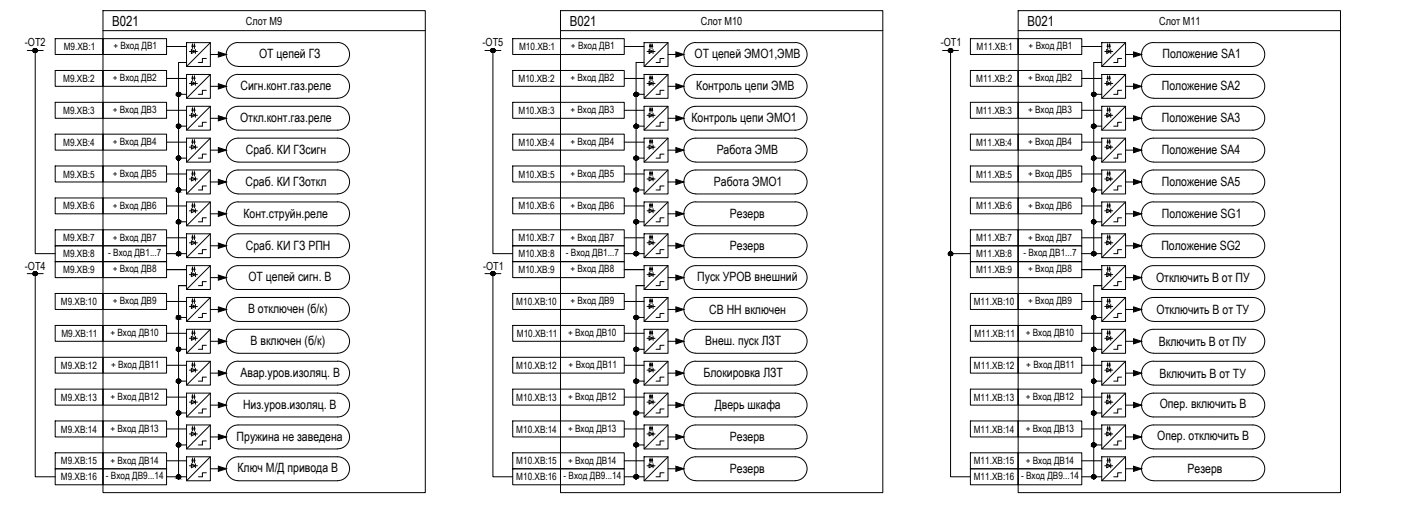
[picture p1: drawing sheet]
<svg xmlns="http://www.w3.org/2000/svg" width="417mm" height="151mm" viewBox="0 0 417 151" stroke-linecap="round" stroke-linejoin="round" font-family="sans-serif">
<defs><g id="words">
<g font-size="4.1">
<text x="33.3" y="7.6">B021</text>
<text x="169.1" y="7.6">B021</text>
<text x="305" y="7.6">B021</text>
</g>
<g font-size="3.8">
<text x="76.9" y="17.3">ОТ цепей ГЗ</text>
<text x="206.2" y="17.3">ОТ цепей ЭМО1,ЭМВ</text>
<text x="345.1" y="17.3">Положение SA1</text>
<text x="71.4" y="26.7">Сигн.конт.газ.реле</text>
<text x="206.7" y="26.8">Контроль цепи ЭМВ</text>
<text x="344.9" y="26.8">Положение SA2</text>
<text x="71.3" y="36.2">Откл.конт.газ.реле</text>
<text x="205.3" y="36.2">Контроль цепи ЭМО1</text>
<text x="344.8" y="36.2">Положение SA3</text>
<text x="73" y="45.7">Сраб. КИ ГЗсигн</text>
<text x="212.7" y="45.7">Работа ЭМВ</text>
<text x="344.8" y="45.7">Положение SA4</text>
<text x="72.9" y="55.1">Сраб. КИ ГЗоткл</text>
<text x="211.9" y="55.1">Работа ЭМО1</text>
<text x="344.8" y="55.1">Положение SA5</text>
<text x="72.3" y="64.5">Конт.струйн.реле</text>
<text x="216.7" y="64.5">Резерв</text>
<text x="344.9" y="64.6">Положение SG1</text>
<text x="73" y="74">Сраб. КИ ГЗ РПН</text>
<text x="216.7" y="74">Резерв</text>
<text x="344.7" y="74">Положение SG2</text>
<text x="73.7" y="83.5">ОТ цепей сигн. В</text>
<text x="207" y="83.3">Пуск УРОВ внешний</text>
<text x="343.2" y="83.7">Отключить В от ПУ</text>
<text x="73.6" y="92.7">В отключен (б/к)</text>
<text x="210.5" y="93.1">СВ НН включен</text>
<text x="343.3" y="93.1">Отключить В от ТУ</text>
<text x="74.4" y="102.2">В включен (б/к)</text>
<text x="209.3" y="102.3">Внеш. пуск ЛЗТ</text>
<text x="344" y="102.6">Включить В от ПУ</text>
<text x="71.4" y="111.8">Авар.уров.изоляц. В</text>
<text x="208.8" y="111.8">Блокировка ЛЗТ</text>
<text x="344.2" y="112">Включить В от ТУ</text>
<text x="72.1" y="121.2">Низ.уров.изоляц. В</text>
<text x="212.2" y="121.2">Дверь шкафа</text>
<text x="344.3" y="121.1">Опер. включить В</text>
<text x="70.2" y="130.7">Пружина не заведена</text>
<text x="216.7" y="130.7">Резерв</text>
<text x="343.5" y="130.6">Опер. отключить В</text>
<text x="70.5" y="140">Ключ М/Д привода В</text>
<text x="216.7" y="140.2">Резерв</text>
<text x="352.5" y="140.2">Резерв</text>
</g>
<g font-size="3.3">
<text x="73" y="7.3">Слот М9</text>
<text x="208.1" y="7.3">Слот М10</text>
<text x="344.1" y="7.3">Слот М11</text>
<text x="7.4" y="13.8">-ОТ2</text>
<text x="143.2" y="13.8">-ОТ5</text>
<text x="279.3" y="13.8">-ОТ1</text>
<text x="7.4" y="80">-ОТ4</text>
<text x="143.4" y="80">-ОТ1</text>
</g>
<g font-size="3">
<text x="18.9" y="14.8">М9.XB:1</text>
<text x="33.7" y="14.6">+ Вход ДВ1</text>
<text x="154.1" y="14.8">М10.XB:1</text>
<text x="169.5" y="14.6">+ Вход ДВ1</text>
<text x="289.9" y="14.9">М11.XB:1</text>
<text x="305.3" y="14.6">+ Вход ДВ1</text>
<text x="18.8" y="24.3">М9.XB:2</text>
<text x="33.5" y="24.1">+ Вход ДВ2</text>
<text x="153.9" y="24.3">М10.XB:2</text>
<text x="169.3" y="24.1">+ Вход ДВ2</text>
<text x="289.8" y="24.3">М11.XB:2</text>
<text x="305.1" y="24.1">+ Вход ДВ2</text>
<text x="18.8" y="33.8">М9.XB:3</text>
<text x="33.5" y="33.5">+ Вход ДВ3</text>
<text x="153.9" y="33.8">М10.XB:3</text>
<text x="169.3" y="33.5">+ Вход ДВ3</text>
<text x="289.7" y="33.8">М11.XB:3</text>
<text x="305.1" y="33.5">+ Вход ДВ3</text>
<text x="18.8" y="43.2">М9.XB:4</text>
<text x="33.5" y="43">+ Вход ДВ4</text>
<text x="153.9" y="43.2">М10.XB:4</text>
<text x="169.3" y="43">+ Вход ДВ4</text>
<text x="289.8" y="43.2">М11.XB:4</text>
<text x="305.1" y="43">+ Вход ДВ4</text>
<text x="18.8" y="52.6">М9.XB:5</text>
<text x="33.5" y="52.4">+ Вход ДВ5</text>
<text x="153.9" y="52.6">М10.XB:5</text>
<text x="169.3" y="52.4">+ Вход ДВ5</text>
<text x="289.7" y="52.6">М11.XB:5</text>
<text x="305.1" y="52.4">+ Вход ДВ5</text>
<text x="18.8" y="62.1">М9.XB:6</text>
<text x="33.5" y="61.9">+ Вход ДВ6</text>
<text x="153.9" y="62.1">М10.XB:6</text>
<text x="169.3" y="61.9">+ Вход ДВ6</text>
<text x="289.7" y="62.1">М11.XB:6</text>
<text x="305.1" y="61.9">+ Вход ДВ6</text>
<text x="18.8" y="71.6">М9.XB:7</text>
<text x="33.5" y="71.3">+ Вход ДВ7</text>
<text x="153.9" y="71.6">М10.XB:7</text>
<text x="169.3" y="71.3">+ Вход ДВ7</text>
<text x="289.7" y="71.6">М11.XB:7</text>
<text x="305.1" y="71.3">+ Вход ДВ7</text>
<text x="18.8" y="76.3">М9.XB:8</text>
<text x="32.1" y="76.1">- Вход ДВ1...7</text>
<text x="153.9" y="76.3">М10.XB:8</text>
<text x="167.9" y="76.1">- Вход ДВ1...7</text>
<text x="289.7" y="76.3">М11.XB:8</text>
<text x="303.8" y="76.1">- Вход ДВ1...7</text>
<text x="18.8" y="81">М9.XB:9</text>
<text x="33.5" y="80.8">+ Вход ДВ8</text>
<text x="153.9" y="81">М10.XB:9</text>
<text x="169.3" y="80.8">+ Вход ДВ8</text>
<text x="289.7" y="81">М11.XB:9</text>
<text x="305.1" y="80.8">+ Вход ДВ8</text>
<text x="18.1" y="90.5">М9.XB:10</text>
<text x="33.5" y="90.2">+ Вход ДВ9</text>
<text x="153.2" y="90.5">М10.XB:10</text>
<text x="169.3" y="90.2">+ Вход ДВ9</text>
<text x="289.1" y="90.5">М11.XB:10</text>
<text x="305.1" y="90.2">+ Вход ДВ9</text>
<text x="18.2" y="99.9">М9.XB:11</text>
<text x="32.8" y="99.7">+ Вход ДВ10</text>
<text x="153.4" y="99.9">М10.XB:11</text>
<text x="168.7" y="99.7">+ Вход ДВ10</text>
<text x="289.2" y="99.9">М11.XB:11</text>
<text x="304.5" y="99.7">+ Вход ДВ10</text>
<text x="18.1" y="109.3">М9.XB:12</text>
<text x="33" y="109.1">+ Вход ДВ11</text>
<text x="153.2" y="109.3">М10.XB:12</text>
<text x="168.8" y="109.1">+ Вход ДВ11</text>
<text x="289.1" y="109.4">М11.XB:12</text>
<text x="304.6" y="109.1">+ Вход ДВ11</text>
<text x="18.1" y="118.8">М9.XB:13</text>
<text x="32.8" y="118.6">+ Вход ДВ12</text>
<text x="153.2" y="118.8">М10.XB:13</text>
<text x="168.7" y="118.6">+ Вход ДВ12</text>
<text x="289.1" y="118.8">М11.XB:13</text>
<text x="304.5" y="118.6">+ Вход ДВ12</text>
<text x="18.1" y="128.3">М9.XB:14</text>
<text x="32.8" y="128">+ Вход ДВ13</text>
<text x="153.2" y="128.3">М10.XB:14</text>
<text x="168.6" y="128">+ Вход ДВ13</text>
<text x="289.1" y="128.3">М11.XB:14</text>
<text x="304.5" y="128">+ Вход ДВ13</text>
<text x="18.1" y="137.7">М9.XB:15</text>
<text x="32.8" y="137.5">+ Вход ДВ14</text>
<text x="153.2" y="137.7">М10.XB:15</text>
<text x="168.7" y="137.5">+ Вход ДВ14</text>
<text x="289.1" y="137.7">М11.XB:15</text>
<text x="304.5" y="137.5">+ Вход ДВ14</text>
<text x="18.1" y="142.4">М9.XB:16</text>
<text x="31.5" y="142.2">- Вход ДВ9...14</text>
<text x="153.2" y="142.4">М10.XB:16</text>
<text x="167.3" y="142.2">- Вход ДВ9...14</text>
<text x="289.1" y="142.4">М11.XB:16</text>
<text x="303.1" y="142.2">- Вход ДВ9...14</text>
</g>
</g></defs>
<!-- layer: 0 -->
<g fill="none" stroke="#000" stroke-width=".3">
<path d="M8.1 15h4.7M10.5 15v60.2h5.9M16.4 11.5h14.2v4.7h-14.2zM30.6 11.5h18.8v4.7h-18.8zM30.6 9.1h95.6M53 18.5v56.7M55.4 12.6h7v7.1h-7zM56.8 14.7l1.2 .6-1.2 .6zM57.1 13.8v.6M57.7 13.8v.6M58 14.7v1.2M62.4 16.2h3.6"/>
<path d="M70.7 12.6a3.5 3.5 0 0 0-3.6 3.5 3.5 3.5 0 0 0 3.6 3.6M70.7 12.6h29.5a3.5 3.5 0 0 1 3.6 3.5 3.5 3.5 0 0 1-3.6 3.6M70.7 19.7h29.5M143.9 15h4.8M146.3 15v60.2h5.9M152.2 11.5h14.2v4.7h-14.2zM166.4 11.5h18.9v4.7h-18.9zM166.4 9.1h95.6M188.8 18.5v56.7M191.2 12.6h7.1v7.1h-7.1zM192.7 14.7l1.1 .6-1.1 .6zM193 13.8v.6"/>
<path d="M193.5 13.8v.6M193.8 14.7v1.2M198.3 16.2h3.5M206.5 19.7a3.5 3.5 0 0 1-3.5-3.6 3.5 3.5 0 0 1 3.5-3.5h29.5a3.5 3.5 0 0 1 3.6 3.5 3.5 3.5 0 0 1-3.6 3.6M206.5 19.7h29.6M279.8 15h4.7M282.2 15v60.2h5.8M288 11.5h14.2v4.7h-14.2zM302.2 11.5h18.9v4.7h-18.9zM302.2 9.1h95.7M324.7 18.5v56.7M327 12.6h7.1v7.1h-7.1z"/>
<path d="M328.5 14.7l1.2 .6-1.2 .6zM328.8 13.8v.6M329.4 13.8v.6M329.7 14.7v1.2M334.1 16.2h3.6M342.4 19.7h29.5M371.9 12.6a3.5 3.5 0 0 1 3.5 3.5 3.5 3.5 0 0 1-3.5 3.6M371.9 12.6h-29.5a3.5 3.5 0 0 0-3.6 3.5 3.5 3.5 0 0 0 3.6 3.6M16.4 20.9h14.2v4.7h-14.2zM16.4 30.3h14.2v4.8h-14.2zM16.4 39.8h14.2v4.7h-14.2zM30.6 20.9h18.8v4.7h-18.8z"/>
<path d="M30.6 30.3h18.8v4.8h-18.8zM30.6 39.8h18.8v4.7h-18.8zM55.4 22.1h7v7.1h-7zM55.4 31.5h7v7.1h-7zM56.8 24.2l1.2 .6-1.2 .5zM56.8 33.6l1.2 .6-1.2 .6zM57.1 23.3v.6M57.1 32.7v.6M57.7 23.3v.6M57.7 32.7v.6M58 24.2v1.1M58 33.6v1.2"/>
<path d="M62.4 25.6h3.6M62.4 35.1h3.6M70.7 22a3.5 3.5 0 0 0-3.6 3.6 3.5 3.5 0 0 0 3.6 3.5M70.7 31.5a3.5 3.5 0 0 0-3.6 3.6 3.5 3.5 0 0 0 3.6 3.5M70.7 31.5h29.5a3.5 3.5 0 0 1 3.6 3.6 3.5 3.5 0 0 1-3.6 3.5h-29.5M70.7 22.1h29.5M70.7 29.2h29.5M100.2 22a3.5 3.5 0 0 1 3.6 3.6 3.5 3.5 0 0 1-3.6 3.5M152.2 20.9h14.2v4.7h-14.2zM152.2 30.3h14.2v4.8h-14.2zM152.2 39.8h14.2v4.7h-14.2zM166.4 20.9h18.9v4.7h-18.9z"/>
<path d="M166.4 30.3h18.9v4.8h-18.9zM166.4 39.8h18.9v4.7h-18.9zM191.2 22.1h7.1v7.1h-7.1zM191.2 31.5h7.1v7.1h-7.1zM192.7 24.2l1.1 .6-1.1 .5zM192.7 33.6l1.1 .6-1.1 .6zM193 23.3v.6M193 32.7v.6M193.5 23.3v.6M193.5 32.7v.6M193.8 24.2v1.1M193.8 33.6v1.2"/>
<path d="M198.3 25.6h3.5M198.3 35.1h3.5M204 32.6a3.5 3.5 0 0 1 2.5-1.1h29.5a3.5 3.5 0 0 1 3.6 3.6 3.5 3.5 0 0 1-3.6 3.5h-29.5a3.5 3.5 0 0 1-3.2-2.2 3.5 3.5 0 0 1 .7-3.8zM206.5 22a3.5 3.5 0 0 0-3.5 3.6 3.5 3.5 0 0 0 3.5 3.5M206.5 22.1h29.6M206.5 29.2h29.6M236 22a3.5 3.5 0 0 1 3.6 3.6 3.5 3.5 0 0 1-3.6 3.5M288 20.9h14.2v4.7h-14.2zM288 30.3h14.2v4.8h-14.2zM288 39.8h14.2v4.7h-14.2zM302.2 20.9h18.9v4.7h-18.9zM302.2 30.3h18.9v4.8h-18.9z"/>
<path d="M302.2 39.8h18.9v4.7h-18.9zM327 22.1h7.1v7.1h-7.1zM327 31.5h7.1v7.1h-7.1zM328.5 24.2l1.2 .6-1.2 .5zM328.5 33.6l1.2 .6-1.2 .6zM328.8 23.3v.6M328.8 32.7v.6M329.4 23.3v.6M329.4 32.7v.6M329.7 24.2v1.1M329.7 33.6v1.2M334.1 25.6h3.6"/>
<path d="M334.1 35.1h3.6M342.4 22a3.5 3.5 0 0 0-3.6 3.6 3.5 3.5 0 0 0 3.6 3.5M342.4 22.1h29.5M342.4 29.2h29.5M371.9 22a3.5 3.5 0 0 1 3.5 3.6 3.5 3.5 0 0 1-3.5 3.5M371.9 31.5a3.5 3.5 0 0 1 3.5 3.6 3.5 3.5 0 0 1-3.5 3.5M371.9 31.5h-29.5a3.5 3.5 0 0 0-3.6 3.6 3.5 3.5 0 0 0 3.6 3.5h29.5M16.4 49.2h14.2v4.8h-14.2zM16.4 58.7h14.2v4.7h-14.2zM30.6 49.2h18.8v4.8h-18.8zM30.6 58.7h18.8v4.7h-18.8zM55.4 41h7v7.1h-7z"/>
<path d="M55.4 50.4h7v7.1h-7zM55.4 59.9h7v7.1h-7zM56.8 43l1.2 .6-1.2 .6zM56.8 52.5l1.2 .6-1.2 .6zM57.1 42.1v.6M57.1 51.6v.6M57.7 42.1v.6M57.7 51.6v.6M58 43v1.2M58 52.5v1.2M62.4 44.5h3.6M62.4 54h3.6"/>
<path d="M70.7 41a3.5 3.5 0 0 0-3.6 3.5 3.5 3.5 0 0 0 3.6 3.5M70.7 50.4a3.5 3.5 0 0 0-3.6 3.5 3.5 3.5 0 0 0 3.6 3.6M70.7 59.8a3.5 3.5 0 0 0-3.6 3.6 3.5 3.5 0 0 0 3.6 3.5M70.7 41h29.5a3.5 3.5 0 0 1 3.6 3.5 3.5 3.5 0 0 1-3.6 3.5M70.7 50.4h29.5a3.5 3.5 0 0 1 3.6 3.5 3.5 3.5 0 0 1-3.6 3.6h-29.5M70.7 48.1h29.5M70.7 59.9h29.5M100.2 59.8a3.5 3.5 0 0 1 3.6 3.6 3.5 3.5 0 0 1-3.6 3.5l-29.5 .1M152.2 49.2h14.2v4.8h-14.2zM152.2 58.7h14.2v4.7h-14.2zM166.4 49.2h18.9v4.8h-18.9zM166.4 58.7h18.9v4.7h-18.9z"/>
<path d="M191.2 41h7.1v7.1h-7.1zM191.2 50.4h7.1v7.1h-7.1zM191.2 59.9h7.1v7.1h-7.1zM192.7 43l1.1 .6-1.1 .6zM192.7 52.5l1.1 .6-1.1 .6zM193 42.1v.6M193 51.6v.6M193.5 42.1v.6M193.5 51.6v.6M193.8 43v1.2M193.8 52.5v1.2M198.3 44.5h3.5"/>
<path d="M198.3 54h3.5M204 51.4a3.5 3.5 0 0 1 2.5-1h29.5a3.5 3.5 0 0 1 3.6 3.5 3.5 3.5 0 0 1-3.6 3.6h-29.5a3.5 3.5 0 0 1-3.2-2.2 3.5 3.5 0 0 1 .7-3.9zM206.5 48a3.5 3.5 0 0 1-3.5-3.5 3.5 3.5 0 0 1 3.5-3.5h29.5a3.5 3.5 0 0 1 3.6 3.5 3.5 3.5 0 0 1-3.6 3.5M206.5 59.8a3.6 3.6 0 0 0-3.5 3.6 3.6 3.6 0 0 0 3.5 3.6l29.5-.1a3.5 3.5 0 0 0 3.6-3.5 3.5 3.5 0 0 0-3.6-3.6M206.5 48.1h29.6M206.5 59.9h29.6M288 49.2h14.2v4.8h-14.2zM288 58.7h14.2v4.7h-14.2zM302.2 49.2h18.9v4.8h-18.9zM302.2 58.7h18.9v4.7h-18.9zM327 41h7.1v7.1h-7.1zM327 50.4h7.1v7.1h-7.1z"/>
<path d="M327 59.9h7.1v7.1h-7.1zM328.5 43l1.2 .6-1.2 .6zM328.5 52.5l1.2 .6-1.2 .6zM328.8 42.1v.6M328.8 51.6v.6M329.4 42.1v.6M329.4 51.6v.6M329.7 43v1.2M329.7 52.5v1.2M334.1 44.5h3.6M334.1 54h3.6M342.4 59.8a3.5 3.5 0 0 0-3.6 3.6 3.5 3.5 0 0 0 3.6 3.5l29.5 .1"/>
<path d="M342.4 48.1h29.5M342.4 59.9h29.5M371.9 41a3.5 3.5 0 0 1 3.5 3.5 3.5 3.5 0 0 1-3.5 3.5M371.9 50.4a3.5 3.5 0 0 1 3.5 3.5 3.5 3.5 0 0 1-3.5 3.6M371.9 59.8a3.5 3.5 0 0 1 3.5 3.6 3.5 3.5 0 0 1-3.5 3.5M371.9 41h-29.5a3.5 3.5 0 0 0-3.6 3.5 3.5 3.5 0 0 0 3.6 3.5M371.9 50.4h-29.5a3.5 3.5 0 0 0-3.6 3.5 3.5 3.5 0 0 0 3.6 3.6h29.5M16.4 68.1h14.2v4.8h-14.2zM16.4 72.9h14.2v4.7h-14.2zM16.4 77.6h14.2v4.7h-14.2zM30.6 68.1h18.8v4.8h-18.8zM30.6 72.9h18.8v4.7h-18.8z"/>
<path d="M30.6 77.6h18.8v4.7h-18.8zM55.4 69.3h7v7.1h-7zM55.4 78.8h7v7h-7zM56.8 61.9l1.2 .6-1.2 .6zM56.8 71.4l1.2 .6-1.2 .6zM57.1 61.1v.5M57.1 70.5v.6M57.1 80v.5M57.7 61.1v.5M57.7 70.5v.6M57.7 80v.5M58 61.9v1.2"/>
<path d="M58 71.4v1.2M62.4 63.4h3.6M62.4 72.9h3.6M70.7 78.8a3.5 3.5 0 0 0-3.6 3.5 3.5 3.5 0 0 0 3.6 3.5M70.7 69.3a3.5 3.5 0 0 0-3.6 3.6 3.5 3.5 0 0 0 3.6 3.5M70.7 78.8h29.5a3.5 3.5 0 0 1 3.6 3.5 3.5 3.5 0 0 1-3.6 3.5h-29.5M70.7 69.3h29.5a3.5 3.5 0 0 1 3.6 3.6 3.5 3.5 0 0 1-3.6 3.5h-29.5M152.2 68.1h14.2v4.8h-14.2zM152.2 72.9h14.2v4.7h-14.2zM152.2 77.6h14.2v4.7h-14.2zM166.4 68.1h18.9v4.8h-18.9zM166.4 72.9h18.9v4.7h-18.9z"/>
<path d="M166.4 77.6h18.9v4.7h-18.9zM191.2 69.3h7.1v7.1h-7.1zM191.2 78.8h7.1v7h-7.1zM192.7 61.9l1.1 .6-1.1 .6zM192.7 71.4l1.1 .6-1.1 .6zM193 61.1v.5M193 70.5v.6M193 80v.5M193.5 61.1v.5M193.5 70.5v.6M193.5 80v.5M193.8 61.9v1.2"/>
<path d="M193.8 71.4v1.2M198.3 63.4h3.5M198.3 72.9h3.5M204 79.8a3.5 3.5 0 0 1 2.5-1h29.5a3.5 3.5 0 0 1 3.6 3.5 3.5 3.5 0 0 1-3.6 3.5h-29.5a3.5 3.5 0 0 1-3.2-2.1 3.5 3.5 0 0 1 .7-3.9zM204 70.4a3.5 3.5 0 0 1 2.5-1.1h29.5a3.5 3.5 0 0 1 3.6 3.6 3.5 3.5 0 0 1-3.6 3.5h-29.5a3.5 3.5 0 0 1-3.2-2.2 3.5 3.5 0 0 1 .7-3.8zM282.2 75.2v66.2h5.8M288 68.1h14.2v4.8h-14.2zM288 72.9h14.2v4.7h-14.2zM288 77.6h14.2v4.7h-14.2zM302.2 68.1h18.9v4.8h-18.9zM302.2 72.9h18.9v4.7h-18.9zM302.2 77.6h18.9v4.7h-18.9z"/>
<path d="M327 69.3h7.1v7.1h-7.1zM327 78.8h7.1v7h-7.1zM328.5 61.9l1.2 .6-1.2 .6zM328.5 71.4l1.2 .6-1.2 .6zM328.8 61.1v.5M328.8 70.5v.6M328.8 80v.5M329.4 61.1v.5M329.4 70.5v.6M329.4 80v.5M329.7 61.9v1.2M329.7 71.4v1.2"/>
<path d="M334.1 63.4h3.6M334.1 72.9h3.6M371.9 69.3a3.5 3.5 0 0 1 3.5 3.6 3.5 3.5 0 0 1-3.5 3.5M371.9 78.8a3.5 3.5 0 0 1 3.5 3.5 3.5 3.5 0 0 1-3.5 3.5M371.9 69.3h-29.5a3.5 3.5 0 0 0-3.6 3.6 3.5 3.5 0 0 0 3.6 3.5h29.5M371.9 78.8h-29.5a3.5 3.5 0 0 0-3.6 3.5 3.5 3.5 0 0 0 3.6 3.5h29.5M8.1 81.1h4.7M10.5 81.1v60.3h5.9M16.4 87h14.2v4.8h-14.2zM16.4 96.5h14.2v4.7h-14.2zM30.6 87h18.8v4.8h-18.8zM30.6 96.5h18.8v4.7h-18.8z"/>
<path d="M53 84.7v56.7M55.4 88.2h7v7.1h-7zM55.4 97.6h7v7.2h-7zM56.8 80.8l1.2 .6-1.2 .6zM56.8 90.3l1.2 .6-1.2 .6zM56.8 99.7l1.2 .6-1.2 .6zM57.1 89.4v.6M57.1 98.8v.6M57.7 89.4v.6M57.7 98.8v.6M58 80.8v1.2M58 90.3v1.2"/>
<path d="M58 99.7v1.2M62.4 82.3h3.6M62.4 91.8h3.6M70.7 88.2a3.5 3.5 0 0 0-3.6 3.5 3.5 3.5 0 0 0 3.6 3.6M70.7 97.6a3.5 3.5 0 0 0-3.6 3.6 3.5 3.5 0 0 0 3.6 3.5M70.7 88.2h29.5a3.5 3.5 0 0 1 3.6 3.5 3.5 3.5 0 0 1-3.6 3.6M70.7 97.6h29.5a3.5 3.5 0 0 1 3.6 3.6 3.5 3.5 0 0 1-3.6 3.5M70.7 95.3h29.5M143.9 81.1h4.8M146.3 81.1v60.3h5.9M152.2 87h14.2v4.8h-14.2zM152.2 96.5h14.2v4.7h-14.2z"/>
<path d="M166.4 87h18.9v4.8h-18.9zM166.4 96.5h18.9v4.7h-18.9zM188.8 84.7v56.7M191.2 88.2h7.1v7.1h-7.1zM191.2 97.6h7.1v7.2h-7.1zM192.7 80.8l1.1 .6-1.1 .6zM192.7 90.3l1.1 .6-1.1 .6zM192.7 99.7l1.1 .6-1.1 .6zM193 89.4v.6M193 98.8v.6M193.5 89.4v.6M193.5 98.8v.6"/>
<path d="M193.8 80.8v1.2M193.8 90.3v1.2M193.8 99.7v1.2M198.3 82.3h3.5M198.3 91.8h3.5M206.5 95.3a3.5 3.5 0 0 1-3.5-3.6 3.5 3.5 0 0 1 3.5-3.5h29.5a3.5 3.5 0 0 1 3.6 3.5 3.5 3.5 0 0 1-3.6 3.6M206.5 95.3h29.6M288 87h14.2v4.8h-14.2zM288 96.5h14.2v4.7h-14.2zM302.2 87h18.9v4.8h-18.9zM302.2 96.5h18.9v4.7h-18.9zM324.7 84.7v56.7"/>
<path d="M327 88.2h7.1v7.1h-7.1zM327 97.6h7.1v7.2h-7.1zM328.5 80.8l1.2 .6-1.2 .6zM328.5 90.3l1.2 .6-1.2 .6zM328.5 99.7l1.2 .6-1.2 .6zM328.8 89.4v.6M328.8 98.8v.6M329.4 89.4v.6M329.4 98.8v.6M329.7 80.8v1.2M329.7 90.3v1.2M329.7 99.7v1.2"/>
<path d="M334.1 82.3h3.6M334.1 91.8h3.6M342.4 95.3h29.5M371.9 88.2a3.5 3.5 0 0 1 3.5 3.5 3.5 3.5 0 0 1-3.5 3.6M371.9 97.6a3.5 3.5 0 0 1 3.5 3.6 3.5 3.5 0 0 1-3.5 3.5M371.9 88.2h-29.5a3.5 3.5 0 0 0-3.6 3.5 3.5 3.5 0 0 0 3.6 3.6M371.9 97.6h-29.5a3.5 3.5 0 0 0-3.6 3.6 3.5 3.5 0 0 0 3.6 3.5M16.4 105.9h14.2v4.7h-14.2zM16.4 115.4h14.2v4.7h-14.2zM30.6 105.9h18.8v4.7h-18.8zM30.6 115.4h18.8v4.7h-18.8zM55.4 107.1h7v7.1h-7z"/>
<path d="M55.4 116.6h7v7h-7zM56.8 109.2l1.2 .6-1.2 .5zM56.8 118.6l1.2 .6-1.2 .6zM57.1 108.3v.6M57.1 117.8v.5M57.7 108.3v.6M57.7 117.8v.5M58 109.2v1.1M58 118.6v1.2M62.4 101.2h3.6M62.4 110.6h3.6M70.7 107.1a3.5 3.5 0 0 0-3.6 3.5 3.5 3.5 0 0 0 3.6 3.6"/>
<path d="M70.7 116.6a3.5 3.5 0 0 0-3.6 3.5 3.5 3.5 0 0 0 3.6 3.5M70.7 116.6h29.5a3.5 3.5 0 0 1 3.6 3.5 3.5 3.5 0 0 1-3.6 3.5h-29.5M70.7 107.1h29.5M70.7 114.2h29.5M70.7 104.8h29.5M100.2 107.1a3.5 3.5 0 0 1 3.6 3.5 3.5 3.5 0 0 1-3.6 3.6M152.2 105.9h14.2v4.7h-14.2zM152.2 115.4h14.2v4.7h-14.2zM166.4 105.9h18.9v4.7h-18.9zM166.4 115.4h18.9v4.7h-18.9zM191.2 107.1h7.1v7.1h-7.1zM191.2 116.6h7.1v7h-7.1z"/>
<path d="M192.7 109.2l1.1 .6-1.1 .5zM192.7 118.6l1.1 .6-1.1 .6zM193 108.3v.6M193 117.8v.5M193.5 108.3v.6M193.5 117.8v.5M193.8 109.2v1.1M193.8 118.6v1.2M198.3 101.2h3.5M198.3 110.6h3.5M204 117.6a3.5 3.5 0 0 1 2.5-1h29.5a3.5 3.5 0 0 1 3.6 3.5 3.5 3.5 0 0 1-3.6 3.5h-29.5a3.5 3.5 0 0 1-3.2-2.1 3.5 3.5 0 0 1 .7-3.9zM206.5 104.7a3.5 3.5 0 0 1-3.5-3.5 3.5 3.5 0 0 1 3.5-3.6h29.5a3.5 3.5 0 0 1 3.6 3.6 3.5 3.5 0 0 1-3.6 3.5"/>
<path d="M206.5 107.1a3.5 3.5 0 0 0-3.5 3.5 3.5 3.5 0 0 0 3.5 3.6M206.5 107.1h29.6M206.5 114.2h29.6M206.5 104.8h29.6M236 107.1a3.5 3.5 0 0 1 3.6 3.5 3.5 3.5 0 0 1-3.6 3.6M288 105.9h14.2v4.7h-14.2zM288 115.4h14.2v4.7h-14.2zM302.2 105.9h18.9v4.7h-18.9zM302.2 115.4h18.9v4.7h-18.9zM327 107.1h7.1v7.1h-7.1zM327 116.6h7.1v7h-7.1zM328.5 109.2l1.2 .6-1.2 .5z"/>
<path d="M328.5 118.6l1.2 .6-1.2 .6zM328.8 108.3v.6M328.8 117.8v.5M329.4 108.3v.6M329.4 117.8v.5M329.7 109.2v1.1M329.7 118.6v1.2M334.1 101.2h3.6M334.1 110.6h3.6M342.4 107.1a3.5 3.5 0 0 0-3.6 3.5 3.5 3.5 0 0 0 3.6 3.6M342.4 107.1h29.5M342.4 114.2h29.5"/>
<path d="M342.4 104.8h29.5M371.9 107.1a3.5 3.5 0 0 1 3.5 3.5 3.5 3.5 0 0 1-3.5 3.6M371.9 116.6a3.5 3.5 0 0 1 3.5 3.5 3.5 3.5 0 0 1-3.5 3.5M371.9 116.6h-29.5a3.5 3.5 0 0 0-3.6 3.5 3.5 3.5 0 0 0 3.6 3.5h29.5M16.4 124.8h14.2v4.8h-14.2zM16.4 134.3h14.2v4.7h-14.2zM16.4 139h14.2v4.7h-14.2zM30.6 124.8h18.8v4.8h-18.8zM30.6 134.3h18.8v4.7h-18.8zM30.6 139h18.8v4.7h-18.8zM55.4 126h7v7.1h-7zM55.4 135.5h7v7.1h-7z"/>
<path d="M56.8 128.1l1.2 .6-1.2 .6zM56.8 137.5l1.2 .6-1.2 .6zM57.1 127.2v.6M57.1 136.6v.6M57.7 127.2v.6M57.7 136.6v.6M58 128.1v1.2M58 137.5v1.2M62.4 120.1h3.6M62.4 129.6h3.6M62.4 139h3.6M70.7 126a3.5 3.5 0 0 0-3.6 3.5 3.5 3.5 0 0 0 3.6 3.6"/>
<path d="M70.7 135.5a3.5 3.5 0 0 0-3.6 3.5 3.5 3.5 0 0 0 3.6 3.5M70.7 126h29.5a3.5 3.5 0 0 1 3.6 3.5 3.5 3.5 0 0 1-3.6 3.6M70.7 135.5h29.5a3.5 3.5 0 0 1 3.6 3.5 3.5 3.5 0 0 1-3.6 3.5l-29.5 .1M70.7 133.1h29.5M152.2 124.8h14.2v4.8h-14.2zM152.2 134.3h14.2v4.7h-14.2zM152.2 139h14.2v4.7h-14.2zM166.4 124.8h18.9v4.8h-18.9zM166.4 134.3h18.9v4.7h-18.9zM166.4 139h18.9v4.7h-18.9zM191.2 126h7.1v7.1h-7.1zM191.2 135.5h7.1v7.1h-7.1z"/>
<path d="M192.7 128.1l1.1 .6-1.1 .6zM192.7 137.5l1.1 .6-1.1 .6zM193 127.2v.6M193 136.6v.6M193.5 127.2v.6M193.5 136.6v.6M193.8 128.1v1.2M193.8 137.5v1.2M198.3 120.1h3.5M198.3 129.6h3.5M198.3 139h3.5M204 136.5a3.5 3.5 0 0 1 2.5-1h29.5a3.5 3.5 0 0 1 3.6 3.5 3.5 3.5 0 0 1-3.6 3.5h-29.5a3.5 3.5 0 0 1-3.2-2.2 3.5 3.5 0 0 1 .7-3.8z"/>
<path d="M206.5 133.1a3.5 3.5 0 0 1-3.5-3.6 3.5 3.5 0 0 1 3.5-3.5h29.5a3.5 3.5 0 0 1 3.6 3.5 3.5 3.5 0 0 1-3.6 3.6M206.5 133.1h29.6M288 124.8h14.2v4.8h-14.2zM288 134.3h14.2v4.7h-14.2zM288 139h14.2v4.7h-14.2zM302.2 124.8h18.9v4.8h-18.9zM302.2 134.3h18.9v4.7h-18.9zM302.2 139h18.9v4.7h-18.9zM327 126h7.1v7.1h-7.1zM327 135.5h7.1v7.1h-7.1zM328.5 128.1l1.2 .6-1.2 .6zM328.5 137.5l1.2 .6-1.2 .6z"/>
<path d="M328.8 127.2v.6M328.8 136.6v.6M329.4 127.2v.6M329.4 136.6v.6M329.7 128.1v1.2M329.7 137.5v1.2M334.1 120.1h3.6M334.1 129.6h3.6M334.1 139h3.6M342.4 133.1h29.5M371.9 135.5a3.5 3.5 0 0 1 3.5 3.5 3.5 3.5 0 0 1-3.5 3.5M371.9 126a3.5 3.5 0 0 1 3.5 3.5 3.5 3.5 0 0 1-3.5 3.6"/>
<path d="M371.9 135.5h-29.5a3.5 3.5 0 0 0-3.6 3.5 3.5 3.5 0 0 0 3.6 3.5l29.5 .1M371.9 126h-29.5a3.5 3.5 0 0 0-3.6 3.5 3.5 3.5 0 0 0 3.6 3.6"/>
<circle cx="10.4" cy="15" r=".57"/>
<circle cx="146.3" cy="15" r=".57"/>
<circle cx="282.1" cy="15" r=".57"/>
<circle cx="53" cy="27.9" r=".57"/>
<circle cx="53" cy="37.4" r=".57"/>
<circle cx="188.8" cy="37.4" r=".57"/>
<circle cx="188.8" cy="27.9" r=".57"/>
<circle cx="324.6" cy="27.9" r=".57"/>
<circle cx="324.6" cy="37.4" r=".57"/>
<circle cx="53" cy="46.9" r=".57"/>
<circle cx="53" cy="56.3" r=".57"/>
<circle cx="188.8" cy="46.9" r=".57"/>
<circle cx="188.8" cy="56.3" r=".57"/>
<circle cx="324.6" cy="56.3" r=".57"/>
<circle cx="324.6" cy="46.9" r=".57"/>
<circle cx="53" cy="75.2" r=".57"/>
<circle cx="53" cy="65.8" r=".57"/>
<circle cx="188.8" cy="65.8" r=".57"/>
<circle cx="188.8" cy="75.2" r=".57"/>
<circle cx="282.1" cy="75.2" r=".57"/>
<circle cx="324.6" cy="75.2" r=".57"/>
<circle cx="324.6" cy="65.8" r=".57"/>
<circle cx="10.4" cy="81.1" r=".57"/>
<circle cx="53" cy="94.1" r=".57"/>
<circle cx="146.3" cy="81.1" r=".57"/>
<circle cx="188.8" cy="94.1" r=".57"/>
<circle cx="324.6" cy="94.1" r=".57"/>
<circle cx="53" cy="113" r=".57"/>
<circle cx="53" cy="103.6" r=".57"/>
<circle cx="188.8" cy="113" r=".57"/>
<circle cx="188.8" cy="103.6" r=".57"/>
<circle cx="324.6" cy="113" r=".57"/>
<circle cx="324.6" cy="103.6" r=".57"/>
<circle cx="53" cy="131.9" r=".57"/>
<circle cx="53" cy="122.4" r=".57"/>
<circle cx="188.8" cy="131.9" r=".57"/>
<circle cx="188.8" cy="122.4" r=".57"/>
<circle cx="324.6" cy="122.4" r=".57"/>
<circle cx="324.6" cy="131.9" r=".57"/>
<circle cx="53" cy="141.4" r=".57"/>
<circle cx="188.8" cy="141.4" r=".57"/>
<circle cx="324.6" cy="141.4" r=".57"/>
</g>
<g fill="none" stroke="#000" stroke-width=".3">
<path d="M49.4 13.8h6M53 18.5h2.4M56.2 15.3h2.4M61.3 17.3h-1.2v1.2h-1.2M62.4 12.6l-7 7.1M185.3 13.8h5.9M188.8 18.5h2.4M192.1 15.3h2.3M197.1 17.3h-1.2v1.2h-1.2M198.3 12.6l-7.1 7.1M321.1 13.8h5.9M324.7 18.5h2.3"/>
<path d="M327.9 15.3h2.4M332.9 17.3h-1.1v1.2h-1.2M334.1 12.6l-7.1 7.1M49.4 23.3h6M49.4 32.7h6M53 28h2.4M53 37.4h2.4M56.2 24.8h2.4M56.2 34.2h2.4M61.3 26.8h-1.2v1.2h-1.2M61.3 36.3h-1.2v1.1h-1.2M62.4 22.1l-7 7.1"/>
<path d="M62.4 31.5l-7 7.1M185.3 23.3h5.9M185.3 32.7h5.9M188.8 28h2.4M188.8 37.4h2.4M192.1 24.8h2.3M192.1 34.2h2.3M197.1 26.8h-1.2v1.2h-1.2M197.1 36.3h-1.2v1.1h-1.2M198.3 22.1l-7.1 7.1M198.3 31.5l-7.1 7.1M321.1 23.3h5.9"/>
<path d="M321.1 32.7h5.9M324.7 28h2.3M324.7 37.4h2.3M327.9 24.8h2.4M327.9 34.2h2.4M332.9 26.8h-1.1v1.2h-1.2M332.9 36.3h-1.1v1.1h-1.2M334.1 22.1l-7.1 7.1M334.1 31.5l-7.1 7.1M49.4 42.1h6M49.4 51.6h6M53 46.9h2.4"/>
<path d="M53 56.3h2.4M56.2 43.6h2.4M56.2 53.1h2.4M61.3 45.7h-1.2v1.2h-1.2M61.3 55.1h-1.2v1.2h-1.2M62.4 41l-7 7.1M62.4 50.4l-7 7.1M62.4 59.9l-7 7.1M185.3 42.1h5.9M185.3 51.6h5.9M188.8 46.9h2.4M188.8 56.3h2.4"/>
<path d="M192.1 43.6h2.3M192.1 53.1h2.3M197.1 45.7h-1.2v1.2h-1.2M197.1 55.1h-1.2v1.2h-1.2M198.3 41l-7.1 7.1M198.3 50.4l-7.1 7.1M198.3 59.9l-7.1 7.1M321.1 42.1h5.9M321.1 51.6h5.9M324.7 46.9h2.3M324.7 56.3h2.3M327.9 43.6h2.4"/>
<path d="M327.9 53.1h2.4M332.9 45.7h-1.1v1.2h-1.2M332.9 55.1h-1.1v1.2h-1.2M334.1 41l-7.1 7.1M334.1 50.4l-7.1 7.1M334.1 59.9l-7.1 7.1M49.4 61.1h6M49.4 75.2h6M49.4 70.5h6M49.4 80h6M53 65.8h2.4M56.2 62.5h2.4"/>
<path d="M56.2 72h2.4M61.3 64.6h-1.2v1.2h-1.2M61.3 74h-1.2v1.2h-1.2M62.4 69.3l-7 7.1M62.4 78.8l-7 7M185.3 61.1h5.9M185.3 75.2h5.9M185.3 70.5h5.9M185.3 80h5.9M188.8 65.8h2.4M192.1 62.5h2.3M192.1 72h2.3"/>
<path d="M197.1 64.6h-1.2v1.2h-1.2M197.1 74h-1.2v1.2h-1.2M198.3 69.3l-7.1 7.1M198.3 78.8l-7.1 7M321.1 61.1h5.9M321.1 75.2h5.9M321.1 70.5h5.9M321.1 80h5.9M324.7 65.8h2.3M327.9 62.5h2.4M327.9 72h2.4M332.9 64.6h-1.1v1.2h-1.2"/>
<path d="M332.9 74h-1.1v1.2h-1.2M334.1 69.3l-7.1 7.1M334.1 78.8l-7.1 7M49.4 89.4h6M49.4 98.8h6M53 84.7h2.4M53 94.1h2.4M56.2 81.4h2.4M56.2 90.9h2.4M61.3 83.5h-1.2v1.2h-1.2M61.3 92.9h-1.2v1.2h-1.2M62.4 88.2l-7 7.1"/>
<path d="M62.4 97.6l-7 7.2M185.3 89.4h5.9M185.3 98.8h5.9M188.8 84.7h2.4M188.8 94.1h2.4M192.1 81.4h2.3M192.1 90.9h2.3M197.1 83.5h-1.2v1.2h-1.2M197.1 92.9h-1.2v1.2h-1.2M198.3 88.2l-7.1 7.1M198.3 97.6l-7.1 7.2M321.1 89.4h5.9"/>
<path d="M321.1 98.8h5.9M324.7 84.7h2.3M324.7 94.1h2.3M327.9 81.4h2.4M327.9 90.9h2.4M332.9 83.5h-1.1v1.2h-1.2M332.9 92.9h-1.1v1.2h-1.2M334.1 88.2l-7.1 7.1M334.1 97.6l-7.1 7.2M49.4 108.3h6M49.4 117.8h6M53 103.6h2.4"/>
<path d="M53 113h2.4M56.2 100.3h2.4M56.2 109.8h2.4M56.2 119.2h2.4M61.3 102.4h-1.2v1.2h-1.2M61.3 111.8h-1.2v1.2h-1.2M62.4 107.1l-7 7.1M62.4 116.6l-7 7M185.3 108.3h5.9M185.3 117.8h5.9M188.8 103.6h2.4M188.8 113h2.4"/>
<path d="M192.1 100.3h2.3M192.1 109.8h2.3M192.1 119.2h2.3M197.1 102.4h-1.2v1.2h-1.2M197.1 111.8h-1.2v1.2h-1.2M198.3 107.1l-7.1 7.1M198.3 116.6l-7.1 7M321.1 108.3h5.9M321.1 117.8h5.9M324.7 103.6h2.3M324.7 113h2.3M327.9 100.3h2.4"/>
<path d="M327.9 109.8h2.4M327.9 119.2h2.4M332.9 102.4h-1.1v1.2h-1.2M332.9 111.8h-1.1v1.2h-1.2M334.1 107.1l-7.1 7.1M334.1 116.6l-7.1 7M49.4 127.2h6M49.4 136.6h6M53 122.5h2.4M53 131.9h2.4M56.2 128.7h2.4M56.2 138.1h2.4"/>
<path d="M61.3 121.3h-1.2v1.2h-1.2M61.3 130.8h-1.2v1.1h-1.2M62.4 126l-7 7.1M62.4 135.5l-7 7.1M185.3 127.2h5.9M185.3 136.6h5.9M188.8 122.5h2.4M188.8 131.9h2.4M192.1 128.7h2.3M192.1 138.1h2.3M197.1 121.3h-1.2v1.2h-1.2M197.1 130.8h-1.2v1.1h-1.2"/>
<path d="M198.3 126l-7.1 7.1M198.3 135.5l-7.1 7.1M321.1 127.2h5.9M321.1 136.6h5.9M324.7 122.5h2.3M324.7 131.9h2.3M327.9 128.7h2.4M327.9 138.1h2.4M332.9 121.3h-1.1v1.2h-1.2M332.9 130.8h-1.1v1.1h-1.2M334.1 126l-7.1 7.1M334.1 135.5l-7.1 7.1"/>
<path d="M49.4 141.4h6M61.3 140.2h-1.2v1.2h-1.2M185.3 141.4h5.9M197.1 140.2h-1.2v1.2h-1.2M321.1 141.4h5.9M332.9 140.2h-1.1v1.2h-1.2"/>
</g>
<!-- layer: 0 -->
<g fill="#000" stroke="#000" stroke-width=".3">
<path d="M10.3 15.6h.3zM10.4 14.4h.1zM57.1 13.2l.2 .6h-.3zM57.7 13.2l.2 .6h-.3zM64.8 15.4l2.4 .8-2.4 .7zM146.2 15.6h.2zM146.2 14.4h.2zM193 13.2l.1 .6h-.3zM193.5 13.2l.2 .6h-.3zM200.6 15.4l2.4 .8-2.4 .7zM282 15.6h.2zM282 15.6h.3z"/>
<path d="M328.8 13.2l.1 .6h-.3zM329.4 13.2l.1 .6h-.3zM336.5 15.4l2.3 .8-2.3 .7zM52.9 28.6h.1zM52.9 28.6h.2zM52.9 38h.1zM52.9 38h.2zM57.1 22.7l.2 .6h-.3zM57.1 32.1l.2 .6h-.3zM57.7 22.7l.2 .6h-.3zM57.7 32.1l.2 .6h-.3zM64.8 24.8l2.4 .8-2.4 .8z"/>
<path d="M64.8 34.3l2.4 .8-2.4 .7zM188.7 28.6h.3zM188.7 38h.3zM188.7 27.4h.2zM188.7 36.9h.2zM193 22.7l.1 .6h-.3zM193 32.1l.1 .6h-.3zM193.5 22.7l.2 .6h-.3zM193.5 32.1l.2 .6h-.3zM200.6 24.8l2.4 .8-2.4 .8zM200.6 34.3l2.4 .8-2.4 .7zM324.5 28.6h.3z"/>
<path d="M324.5 38h.3zM324.6 27.4h.1zM324.6 36.9h.1zM328.8 22.7l.1 .6h-.3zM328.8 32.1l.1 .6h-.3zM329.4 22.7l.1 .6h-.3zM329.4 32.1l.1 .6h-.3zM336.5 24.8l2.3 .8-2.3 .8zM336.5 34.3l2.3 .8-2.3 .7zM52.9 47.4h.1zM52.9 47.4h.2zM52.9 56.9h.1z"/>
<path d="M52.9 56.9h.2zM57.1 41.6l.2 .5h-.3zM57.1 51l.2 .6h-.3zM57.7 41.6l.2 .5h-.3zM57.7 51l.2 .6h-.3zM64.8 43.8l2.4 .7-2.4 .8zM64.8 53.2l2.4 .8-2.4 .7zM188.5 55.9h.7zM188.7 47.4h.3zM188.7 56.9h.3zM188.7 46.3h.2zM188.7 55.7h.2z"/>
<path d="M193 41.6l.1 .5h-.3zM193 51l.1 .6h-.3zM193.5 41.6l.2 .5h-.3zM193.5 51l.2 .6h-.3zM200.6 43.8l2.4 .7-2.4 .8zM200.6 53.2l2.4 .8-2.4 .7zM324.5 47.4h.3zM324.5 56.9h.3zM324.6 46.3h.1zM324.6 55.7h.1zM328.8 41.6l.1 .5h-.3zM328.8 51l.1 .6h-.3z"/>
<path d="M329.4 41.6l.1 .5h-.3zM329.4 51l.1 .6h-.3zM336.5 43.8l2.3 .7-2.3 .8zM336.5 53.2l2.3 .8-2.3 .7zM52.9 66.4h.1zM52.9 66.4h.2zM52.9 75.8h.1zM52.9 75.8h.2zM57.1 60.5l.2 .6h-.3zM57.1 69.9l.2 .6h-.3zM57.1 79.4l.2 .6h-.3zM57.7 60.5l.2 .6h-.3z"/>
<path d="M57.7 69.9l.2 .6h-.3zM57.7 79.4l.2 .6h-.3zM64.8 62.6l2.4 .8-2.4 .8zM64.8 72.1l2.4 .8-2.4 .7zM188.4 66.2h.8zM188.7 66.4h.3zM188.7 75.8h.3zM188.7 65.2h.2zM188.7 74.7h.2zM193 60.5l.1 .6h-.3zM193 69.9l.1 .6h-.3zM193 79.4l.1 .6h-.3z"/>
<path d="M193.5 60.5l.2 .6h-.3zM193.5 69.9l.2 .6h-.3zM193.5 79.4l.2 .6h-.3zM200.6 62.6l2.4 .8-2.4 .8zM200.6 72.1l2.4 .8-2.4 .7zM282 75.8h.2zM282 75.8h.3zM324.5 66.4h.3zM324.5 75.8h.3zM324.6 65.2h.1zM324.6 74.7h.1zM328.8 60.5l.1 .6h-.3z"/>
<path d="M328.8 69.9l.1 .6h-.3zM328.8 79.4l.1 .6h-.3zM329.4 60.5l.1 .6h-.3zM329.4 69.9l.1 .6h-.3zM329.4 79.4l.1 .6h-.3zM336.5 62.6l2.3 .8-2.3 .8zM336.5 72.1l2.3 .8-2.3 .7zM10.3 81.7h.3zM10.4 80.5h.1zM52.9 94.7h.1zM52.9 94.7h.2zM57.1 88.8l.2 .6h-.3z"/>
<path d="M57.1 98.2l.2 .6h-.3zM57.7 88.8l.2 .6h-.3zM57.7 98.2l.2 .6h-.3zM64.8 81.6l2.4 .7-2.4 .8zM64.8 91l2.4 .8-2.4 .7zM146.2 81.7h.2zM146.2 80.5h.2zM188.7 94.7h.3zM188.7 93.5h.2zM193 88.8l.1 .6h-.3zM193 98.2l.1 .6h-.3zM193.5 88.8l.2 .6h-.3z"/>
<path d="M193.5 98.2l.2 .6h-.3zM200.6 81.6l2.4 .7-2.4 .8zM200.6 91l2.4 .8-2.4 .7zM324.5 94.7h.3zM324.6 93.5h.1zM328.8 88.8l.1 .6h-.3zM328.8 98.2l.1 .6h-.3zM329.4 88.8l.1 .6h-.3zM329.4 98.2l.1 .6h-.3zM336.5 81.6l2.3 .7-2.3 .8zM336.5 91l2.3 .8-2.3 .7zM52.9 104.2h.1z"/>
<path d="M52.9 104.2h.2zM52.9 113.6h.1zM52.9 113.6h.2zM57.1 107.7l.2 .6h-.3zM57.1 117.2l.2 .6h-.3zM57.7 107.7l.2 .6h-.3zM57.7 117.2l.2 .6h-.3zM64.8 100.4l2.4 .8-2.4 .8zM64.8 109.9l2.4 .7-2.4 .8zM64.8 119.3l2.4 .8-2.4 .8zM188.4 104h.8zM188.5 103.1h.7z"/>
<path d="M188.7 104.2h.3zM188.7 113.6h.3zM188.7 103h.2zM188.7 112.4h.2zM193 107.7l.1 .6h-.3zM193 117.2l.1 .6h-.3zM193.5 107.7l.2 .6h-.3zM193.5 117.2l.2 .6h-.3zM200.6 100.4l2.4 .8-2.4 .8zM200.6 109.9l2.4 .7-2.4 .8zM200.6 119.3l2.4 .8-2.4 .8zM324.5 104.2h.3z"/>
<path d="M324.5 113.6h.3zM324.6 103h.1zM324.6 112.4h.1zM328.8 107.7l.1 .6h-.3zM328.8 117.2l.1 .6h-.3zM329.4 107.7l.1 .6h-.3zM329.4 117.2l.1 .6h-.3zM336.5 100.4l2.3 .8-2.3 .8zM336.5 109.9l2.3 .7-2.3 .8zM336.5 119.3l2.3 .8-2.3 .8zM52.9 123h.1zM52.9 123h.2z"/>
<path d="M52.9 132.5h.1zM52.9 132.5h.2zM57.1 126.6l.2 .6h-.3zM57.1 136l.2 .6h-.3zM57.7 126.6l.2 .6h-.3zM57.7 136l.2 .6h-.3zM64.8 128.8l2.4 .8-2.4 .7zM64.8 138.2l2.4 .8-2.4 .8zM188.7 123h.3zM188.7 132.5h.3zM188.7 121.9h.2zM188.7 131.3h.2z"/>
<path d="M193 126.6l.1 .6h-.3zM193 136l.1 .6h-.3zM193.5 126.6l.2 .6h-.3zM193.5 136l.2 .6h-.3zM200.6 128.8l2.4 .8-2.4 .7zM200.6 138.2l2.4 .8-2.4 .8zM324.5 123h.3zM324.5 132.5h.3zM324.6 121.9h.1zM324.6 131.3h.1zM328.8 126.6l.1 .6h-.3zM328.8 136l.1 .6h-.3z"/>
<path d="M329.4 126.6l.1 .6h-.3zM329.4 136l.1 .6h-.3zM336.5 128.8l2.3 .8-2.3 .7zM336.5 138.2l2.3 .8-2.3 .8zM52.9 141.9l.1 .1zM52.9 141.9h.2zM188.7 141.9h.3zM188.7 140.8h.2zM324.5 141.9h.3zM324.6 140.8h.1z"/>
<path d="M10.3 15.6h.2zM10.4 15.6h.1z"/>
<path d="M10.4 14.4h.2zM10.3 14.4h.3z"/>
<path d="M10.3 14.4h.4zM10.3 14.4h.4z"/>
<path d="M10.3 14.4l.4 .1zM10.3 14.4l.4 .1z"/>
<path d="M10.3 15.6h.4zM10.3 15.6h.3z"/>
<path d="M10.2 14.5h.6zM10.2 14.5h.6z"/>
<path d="M10.2 15.5h.5zM10.2 15.5l.5 .1z"/>
<path d="M10.2 14.5h.6zM10.1 14.5h.7z"/>
<path d="M10.2 15.5h.6zM10.2 15.5h.5z"/>
<path d="M10.1 14.5h.7zM10.1 14.5h.7z"/>
<path d="M10.1 15.5h.7zM10.1 15.5h.7z"/>
<path d="M10.1 14.5l.8 .1zM10.1 14.5l.8 .1z"/>
<path d="M10.1 15.4h.7zM10.1 15.4l.7 .1z"/>
<path d="M10 14.6h.9zM10 14.6h.9z"/>
<path d="M10 15.4h.9zM10 15.4h.8z"/>
<path d="M10 14.6l1 .1zM10 14.6l1 .1z"/>
<path d="M10 15.4h.9zM10 15.4h.9z"/>
<path d="M10 14.7h1zM10 14.7h1z"/>
<path d="M10 15.3h1zM10 15.3l.9 .1z"/>
<path d="M9.9 14.7l1.1 .1zM9.9 14.8h1.1z"/>
<path d="M9.9 14.8h1.1zM9.9 14.8h1.1z"/>
<path d="M9.9 15.2l1.1 .1zM9.9 15.2l1.1 .1z"/>
<path d="M9.9 15.3h1.1zM9.9 15.3h1.1z"/>
<path d="M9.9 14.8l1.1 .1zM9.9 14.8l1.1 .1z"/>
<path d="M9.9 14.9h1.1zM9.9 14.9h1.1z"/>
<path d="M9.9 14.9l1.1 .1zM9.9 14.9l1.1 .1z"/>
<path d="M9.9 15l1.1 .1zM9.9 15l1.1 .1z"/>
<path d="M9.9 15.1h1.1zM9.9 15.1h1.1z"/>
<path d="M9.9 15.1h1.1zM9.9 15.1h1.1z"/>
<path d="M9.9 15.1h1.1zM9.9 15.1l1.1 .1z"/>
<path d="M146.2 15.6h.2zM146.2 15.6h.2z"/>
<path d="M146.2 14.4h.2zM146.2 14.4h.2z"/>
<path d="M146.2 14.4h.3zM146.1 14.4h.4z"/>
<path d="M146.1 14.4l.5 .1zM146.1 14.4l.5 .1z"/>
<path d="M146.1 15.6h.4zM146.1 15.6h.3z"/>
<path d="M146.1 14.5h.5zM146 14.5h.6z"/>
<path d="M146.1 15.5h.5zM146.1 15.5l.4 .1z"/>
<path d="M146 14.5h.6zM146 14.5h.6z"/>
<path d="M146 15.5h.6zM146 15.5h.6z"/>
<path d="M146 14.5h.7zM146 14.5h.7z"/>
<path d="M146 15.5h.6zM146 15.5h.6z"/>
<path d="M145.9 14.5l.8 .1zM145.9 14.5l.8 .1z"/>
<path d="M145.9 15.4h.8zM145.9 15.4l.7 .1z"/>
<path d="M145.9 14.6h.9zM145.9 14.6h.9z"/>
<path d="M145.9 15.4h.8zM145.9 15.4h.8z"/>
<path d="M145.8 14.6l1 .1zM145.8 14.6l1 .1z"/>
<path d="M145.8 15.4h1zM145.8 15.4h.9z"/>
<path d="M145.8 14.7h1zM145.8 14.7h1z"/>
<path d="M145.8 14.7l1.1 .1zM145.8 14.7l1.1 .1z"/>
<path d="M145.8 15.3h1zM145.8 15.3h1z"/>
<path d="M145.8 15.3h1zM145.8 15.3l1 .1z"/>
<path d="M145.8 14.8h1.1zM145.8 14.8h1.1z"/>
<path d="M145.8 14.8l1.1 .1zM145.8 14.8l1.1 .1z"/>
<path d="M145.8 15.1l1.1 .1zM145.8 15.1l1.1 .1z"/>
<path d="M145.8 15.2h1.1zM145.8 15.2l1 .1z"/>
<path d="M145.7 14.9h1.2zM145.7 14.9h1.2z"/>
<path d="M145.7 14.9l1.2 .1zM145.7 14.9l1.2 .1z"/>
<path d="M145.7 15l1.2 .1zM145.7 15l1.2 .1z"/>
<path d="M145.7 15.1h1.2zM145.7 15.1h1.2z"/>
<path d="M145.7 15.1h1.2zM145.7 15.1h1.2z"/>
<path d="M282.1 14.4h.2zM282 14.4h.3z"/>
<path d="M282 14.4h.3zM281.9 14.4h.4z"/>
<path d="M281.9 14.4l.5 .1zM281.9 14.4l.5 .1z"/>
<path d="M281.9 15.6h.4zM281.9 15.6h.4z"/>
<path d="M281.9 14.5h.5zM281.9 14.5h.5z"/>
<path d="M281.9 15.5h.5zM281.9 15.5l.4 .1z"/>
<path d="M281.9 14.5h.6zM281.9 14.5h.6z"/>
<path d="M281.9 15.5h.5zM281.9 15.5h.5z"/>
<path d="M281.8 14.5h.7zM281.8 14.5h.7z"/>
<path d="M281.8 15.5h.7zM281.8 15.5h.6z"/>
<path d="M281.8 14.5l.8 .1zM281.8 14.5l.8 .1z"/>
<path d="M281.8 15.4h.7zM281.8 15.4l.7 .1z"/>
<path d="M281.7 14.6h.9zM281.7 14.6h.9z"/>
<path d="M281.7 15.4h.9zM281.7 15.4h.8z"/>
<path d="M281.7 14.6l.9 .1zM281.6 14.7h1z"/>
<path d="M281.6 14.7h1.1zM281.6 14.7h1.1z"/>
<path d="M281.6 15.3l1 .1zM281.6 15.3l1 .1z"/>
<path d="M281.7 15.4h.9zM281.7 15.4h.9z"/>
<path d="M281.6 14.7l1.1 .1zM281.6 14.7l1.1 .1z"/>
<path d="M281.6 15.3h1.1zM281.6 15.3h1z"/>
<path d="M281.6 14.8h1.1zM281.6 14.8h1.1z"/>
<path d="M281.6 14.8l1.1 .1zM281.6 14.8l1.1 .1z"/>
<path d="M281.6 14.9h1.1zM281.6 14.9h1.1z"/>
<path d="M281.6 14.9l1.1 .1zM281.6 14.9l1.1 .1z"/>
<path d="M281.6 15.1h1.1zM281.6 15.1h1.1z"/>
<path d="M281.6 15.1h1.1zM281.6 15.1h1.1z"/>
<path d="M281.6 15.1l1.1 .1zM281.6 15.1l1.1 .1z"/>
<path d="M281.6 15.2h1.1zM281.6 15.2l1.1 .1z"/>
<path d="M281.6 15h1.1zM281.6 15l1.1 .1z"/>
<path d="M52.9 27.4h.2zM52.9 27.4h.2z"/>
<path d="M52.9 36.9h.2zM52.9 36.9h.2z"/>
<path d="M52.9 27.4h.3zM52.8 27.4h.4z"/>
<path d="M52.9 36.9h.3zM52.8 36.9h.4z"/>
<path d="M52.8 27.4l.5 .1zM52.8 27.4l.5 .1z"/>
<path d="M52.8 28.5h.4zM52.8 28.5l.3 .1z"/>
<path d="M52.8 36.9h.5zM52.8 36.9h.5z"/>
<path d="M52.8 38h.4zM52.8 38h.3z"/>
<path d="M52.7 27.5h.6zM52.7 27.5h.6z"/>
<path d="M52.7 28.5h.6zM52.7 28.5h.5z"/>
<path d="M52.7 36.9h.6zM52.7 36.9h.6z"/>
<path d="M52.7 38h.6zM52.7 38h.5z"/>
<path d="M52.7 27.5h.6zM52.7 27.5h.6z"/>
<path d="M52.7 28.5h.6zM52.7 28.5h.6z"/>
<path d="M52.7 36.9h.6zM52.7 36.9h.6z"/>
<path d="M52.7 38h.6zM52.7 38h.6z"/>
<path d="M52.7 27.5h.7zM52.7 27.5h.7z"/>
<path d="M52.7 28.5h.6zM52.7 28.5h.6z"/>
<path d="M52.7 36.9l.7 .1zM52.7 36.9l.7 .1z"/>
<path d="M52.7 37.9h.6zM52.7 37.9l.6 .1z"/>
<path d="M52.6 27.5l.8 .1zM52.6 27.5l.8 .1z"/>
<path d="M52.6 28.4h.8zM52.6 28.4l.7 .1z"/>
<path d="M52.6 37h.8zM52.6 37h.8z"/>
<path d="M52.6 37.9h.8zM52.6 37.9h.7z"/>
<path d="M52.6 27.6h.9zM52.6 27.6h.9z"/>
<path d="M52.6 28.4h.8zM52.6 28.4h.8z"/>
<path d="M52.6 37l.9 .1zM52.6 37l.9 .1z"/>
<path d="M52.6 37.8h.8zM52.6 37.8l.8 .1z"/>
<path d="M52.5 27.6l1 .1zM52.5 27.6l1 .1z"/>
<path d="M52.5 27.7h1zM52.5 27.7h1z"/>
<path d="M52.5 28.3h1zM52.5 28.3h1z"/>
<path d="M52.5 28.3h1zM52.5 28.3l.9 .1z"/>
<path d="M52.5 37.1h1zM52.5 37.1h1z"/>
<path d="M52.5 37.1l1 .1zM52.5 37.1l1 .1z"/>
<path d="M52.5 37.7l1 .1zM52.5 37.7l1 .1z"/>
<path d="M52.5 37.8h1zM52.5 37.8h.9z"/>
<path d="M52.5 27.7l1.1 .1zM52.5 27.7l1.1 .1z"/>
<path d="M52.5 28.3h1zM52.5 28.3h1z"/>
<path d="M52.5 37.2h1.1zM52.5 37.2h1.1z"/>
<path d="M52.5 37.7h1zM52.5 37.7h1z"/>
<path d="M52.5 27.8h1.1zM52.5 27.8h1.1z"/>
<path d="M52.4 27.8l1.2 .1zM52.4 27.8l1.2 .1z"/>
<path d="M52.4 27.9h1.2zM52.4 27.9h1.2z"/>
<path d="M52.4 28.1h1.2zM52.4 28.1h1.2z"/>
<path d="M52.4 28.1l1.2 .1zM52.4 28.1l1.2 .1z"/>
<path d="M52.5 28.2h1.1zM52.5 28.2l1 .1z"/>
<path d="M52.5 37.2l1.1 .1zM52.5 37.2l1.1 .1z"/>
<path d="M52.4 37.3h1.2zM52.4 37.3h1.2z"/>
<path d="M52.4 37.3l1.2 .1zM52.4 37.3l1.2 .1z"/>
<path d="M52.4 37.5l1.2 .1zM52.4 37.5l1.2 .1z"/>
<path d="M52.4 37.6l1.2 .1zM52.4 37.6l1.2 .1z"/>
<path d="M52.5 37.7h1.1zM52.5 37.7h1z"/>
<path d="M52.4 27.9l1.2 .1zM52.4 27.9l1.2 .1z"/>
<path d="M52.4 28l1.2 .1zM52.4 28l1.2 .1z"/>
<path d="M52.4 28.1h1.2zM52.4 28.1h1.2z"/>
<path d="M52.4 37.4h1.2zM52.4 37.4h1.2z"/>
<path d="M52.4 37.4l1.2 .1zM52.4 37.4l1.2 .1z"/>
<path d="M52.4 37.5h1.2zM52.4 37.5h1.2z"/>
<path d="M188.7 28.6h.2zM188.7 28.6h.2z"/>
<path d="M188.7 38h.2zM188.7 38h.2z"/>
<path d="M188.7 27.4h.3zM188.7 27.4h.3z"/>
<path d="M188.7 36.9h.3zM188.7 36.9h.3z"/>
<path d="M188.7 27.4h.3zM188.6 27.4h.4z"/>
<path d="M188.7 36.9h.3zM188.6 36.9h.4z"/>
<path d="M188.6 27.4l.5 .1zM188.6 27.4l.5 .1z"/>
<path d="M188.6 28.5h.4zM188.6 28.5l.4 .1z"/>
<path d="M188.6 36.9h.5zM188.6 36.9h.5z"/>
<path d="M188.6 38h.4zM188.6 38h.4z"/>
<path d="M188.6 27.5h.5zM188.5 27.5h.6z"/>
<path d="M188.6 28.5h.5zM188.6 28.5h.4z"/>
<path d="M188.6 36.9h.5zM188.5 36.9h.6z"/>
<path d="M188.6 38h.5zM188.6 38h.4z"/>
<path d="M188.5 27.5h.7zM188.5 27.5h.7z"/>
<path d="M188.5 28.5h.6zM188.5 28.5h.6z"/>
<path d="M188.5 36.9h.7zM188.5 36.9h.7z"/>
<path d="M188.5 38h.6zM188.5 38h.6z"/>
<path d="M188.5 27.5h.7zM188.5 27.5h.7z"/>
<path d="M188.4 27.5l.9 .1zM188.4 27.5l.9 .1z"/>
<path d="M188.4 28.4l.8 .1zM188.4 28.4l.8 .1z"/>
<path d="M188.5 28.5h.7zM188.5 28.5h.6z"/>
<path d="M188.5 36.9l.7 .1zM188.5 36.9l.7 .1z"/>
<path d="M188.4 37h.9zM188.4 37h.9z"/>
<path d="M188.4 37.9h.8zM188.4 37.9h.8z"/>
<path d="M188.5 37.9h.7zM188.5 37.9l.6 .1z"/>
<path d="M188.4 27.6h.9zM188.4 27.6h.9z"/>
<path d="M188.3 27.6l1 .1zM188.3 27.6l1 .1z"/>
<path d="M188.3 28.3l1 .1zM188.3 28.3l1 .1z"/>
<path d="M188.4 28.4h.9zM188.4 28.4h.8z"/>
<path d="M188.4 37l.9 .1zM188.4 37l.9 .1z"/>
<path d="M188.3 37.1h1zM188.3 37.1h1z"/>
<path d="M188.3 37.8h1zM188.3 37.8h1z"/>
<path d="M188.4 37.8h.9zM188.4 37.8l.8 .1z"/>
<path d="M188.3 27.7h1.1zM188.3 27.7h1.1z"/>
<path d="M188.3 28.3h1zM188.3 28.3h1z"/>
<path d="M188.3 37.1l1.1 .1zM188.3 37.1l1.1 .1z"/>
<path d="M188.3 37.7h1zM188.3 37.7l1 .1z"/>
<path d="M188.3 27.7l1.1 .1zM188.3 27.7l1.1 .1z"/>
<path d="M188.3 27.8h1.1zM188.3 27.8h1.1z"/>
<path d="M188.3 28.2l1.1 .1zM188.3 28.2l1.1 .1z"/>
<path d="M188.3 28.3h1.1zM188.3 28.3h1z"/>
<path d="M188.3 37.2h1.1zM188.3 37.2h1.1z"/>
<path d="M188.3 37.2l1.1 .1zM188.3 37.2l1.1 .1z"/>
<path d="M188.3 37.7h1.1zM188.3 37.7h1.1z"/>
<path d="M188.3 37.7h1.1zM188.3 37.7h1z"/>
<path d="M188.3 27.8l1.1 .1zM188.3 27.8l1.1 .1z"/>
<path d="M188.3 27.9h1.1zM188.3 27.9h1.1z"/>
<path d="M188.3 27.9l1.1 .1zM188.3 27.9l1.1 .1z"/>
<path d="M188.3 28l1.1 .1zM188.3 28l1.1 .1z"/>
<path d="M188.3 28.1h1.1zM188.3 28.1h1.1z"/>
<path d="M188.3 28.1h1.1zM188.3 28.1h1.1z"/>
<path d="M188.3 28.1h1.1zM188.3 28.1l1.1 .1z"/>
<path d="M188.3 37.3h1.1zM188.3 37.3h1.1z"/>
<path d="M188.3 37.3l1.1 .1zM188.3 37.3l1.1 .1z"/>
<path d="M188.3 37.4h1.1zM188.3 37.4h1.1z"/>
<path d="M188.3 37.4l1.1 .1zM188.3 37.4l1.1 .1z"/>
<path d="M188.3 37.5h1.1zM188.3 37.5h1.1z"/>
<path d="M188.3 37.5l1.1 .1zM188.3 37.5l1.1 .1z"/>
<path d="M188.3 37.6h1.1zM188.3 37.6l1.1 .1z"/>
<path d="M324.5 28.6h.2zM324.6 28.6h.1z"/>
<path d="M324.5 38h.2zM324.6 38h.1z"/>
<path d="M324.6 27.4h.2zM324.6 27.4h.2z"/>
<path d="M324.6 36.9h.2zM324.5 36.9h.3z"/>
<path d="M324.5 27.4h.3zM324.5 27.4h.3z"/>
<path d="M324.5 36.9h.3zM324.5 36.9h.3z"/>
<path d="M324.5 27.4l.4 .1zM324.4 27.5h.5z"/>
<path d="M324.5 28.5h.3zM324.5 28.5l.3 .1z"/>
<path d="M324.5 36.9h.4zM324.4 36.9h.5z"/>
<path d="M324.5 38h.3zM324.5 38h.3z"/>
<path d="M324.4 27.5h.6zM324.4 27.5h.6z"/>
<path d="M324.4 28.5h.5zM324.4 28.5h.4z"/>
<path d="M324.4 36.9h.6zM324.4 36.9h.6z"/>
<path d="M324.4 38h.5zM324.4 38h.4z"/>
<path d="M324.4 27.5h.6zM324.4 27.5h.6z"/>
<path d="M324.4 28.5h.6zM324.4 28.5h.5z"/>
<path d="M324.4 36.9h.6zM324.4 36.9h.6z"/>
<path d="M324.4 38h.6zM324.4 38h.5z"/>
<path d="M324.3 27.5h.7zM324.3 27.5h.7z"/>
<path d="M324.3 28.5h.7zM324.3 28.5h.7z"/>
<path d="M324.3 36.9l.7 .1zM324.3 36.9l.7 .1z"/>
<path d="M324.3 37.9h.7zM324.3 37.9l.7 .1z"/>
<path d="M324.3 27.5l.8 .1zM324.3 27.5l.8 .1z"/>
<path d="M324.3 28.4h.7zM324.3 28.4l.7 .1z"/>
<path d="M324.3 37h.8zM324.3 37h.8z"/>
<path d="M324.3 37.9h.7zM324.3 37.9h.7z"/>
<path d="M324.2 27.6h.9zM324.2 27.6h.9z"/>
<path d="M324.2 28.4h.9zM324.2 28.4h.8z"/>
<path d="M324.2 37l.9 .1zM324.2 37.1h.9z"/>
<path d="M324.2 37.8h.9zM324.2 37.8l.8 .1z"/>
<path d="M324.2 27.6l1 .1zM324.2 27.6l1 .1z"/>
<path d="M324.2 28.3h.9zM324.2 28.3l.9 .1z"/>
<path d="M324.2 37.1h1zM324.2 37.1h1z"/>
<path d="M324.2 37.8h.9zM324.2 37.8h.9z"/>
<path d="M324.1 27.7h1.1zM324.1 27.7h1.1z"/>
<path d="M324.1 27.7l1.1 .1zM324.1 27.7l1.1 .1z"/>
<path d="M324.1 28.3h1.1zM324.1 28.3h1.1z"/>
<path d="M324.1 28.3h1.1zM324.1 28.3h1z"/>
<path d="M324.1 37.1l1.1 .1zM324.1 37.1l1.1 .1z"/>
<path d="M324.1 37.2h1.1zM324.1 37.2h1.1z"/>
<path d="M324.1 37.7h1.1zM324.1 37.7h1.1z"/>
<path d="M324.1 37.7h1.1zM324.1 37.7l1 .1z"/>
<path d="M324.1 27.8h1.1zM324.1 27.8h1.1z"/>
<path d="M324.1 27.8l1.1 .1zM324.1 27.8l1.1 .1z"/>
<path d="M324.1 28.1l1.1 .1zM324.1 28.1l1.1 .1z"/>
<path d="M324.1 28.2h1.1zM324.1 28.2l1.1 .1z"/>
<path d="M324.1 37.2l1.1 .1zM324.1 37.2l1.1 .1z"/>
<path d="M324.1 37.3h1.1zM324.1 37.3h1.1z"/>
<path d="M324.1 37.6l1.1 .1zM324.1 37.6l1.1 .1z"/>
<path d="M324.1 37.7h1.1zM324.1 37.7h1.1z"/>
<path d="M324.1 27.9h1.1zM324.1 27.9h1.1z"/>
<path d="M324.1 27.9l1.1 .1zM324.1 27.9l1.1 .1z"/>
<path d="M324.1 28l1.1 .1zM324.1 28l1.1 .1z"/>
<path d="M324.1 28.1h1.1zM324.1 28.1h1.1z"/>
<path d="M324.1 28.1h1.1zM324.1 28.1h1.1z"/>
<path d="M324.1 37.3l1.1 .1zM324.1 37.3l1.1 .1z"/>
<path d="M324.1 37.4h1.1zM324.1 37.4h1.1z"/>
<path d="M324.1 37.4l1.1 .1zM324.1 37.4l1.1 .1z"/>
<path d="M324.1 37.5h1.1zM324.1 37.5h1.1z"/>
<path d="M324.1 37.5h1.1zM324.1 37.5l1.1 .1z"/>
<path d="M52.9 46.3h.2zM52.9 46.3h.2z"/>
<path d="M52.9 55.7h.2zM52.9 55.7h.2z"/>
<path d="M52.9 46.3h.3zM52.8 46.3h.4z"/>
<path d="M52.9 55.7l.3 .1zM52.8 55.8h.4z"/>
<path d="M52.8 46.3h.5zM52.7 46.3h.6z"/>
<path d="M52.8 47.4h.4zM52.8 47.4h.3z"/>
<path d="M52.8 55.8h.5zM52.7 55.8h.6z"/>
<path d="M52.8 56.9h.4zM52.8 56.9h.3z"/>
<path d="M52.7 46.3l.6 .1zM52.7 46.3l.6 .1z"/>
<path d="M52.7 47.4h.6zM52.7 47.4h.5z"/>
<path d="M52.7 55.8h.6zM52.7 55.8h.6z"/>
<path d="M52.7 56.9h.6zM52.7 56.9h.5z"/>
<path d="M52.7 46.4h.6zM52.7 46.4h.6z"/>
<path d="M52.7 47.4h.6zM52.7 47.4h.6z"/>
<path d="M52.7 55.8l.6 .1zM52.7 55.8l.6 .1z"/>
<path d="M52.7 56.8h.6zM52.7 56.8l.6 .1z"/>
<path d="M52.7 46.4h.7zM52.7 46.4h.7z"/>
<path d="M52.7 47.4h.6zM52.7 47.4h.6z"/>
<path d="M52.7 55.9h.7zM52.6 55.9h.8z"/>
<path d="M52.7 56.8h.6zM52.7 56.8h.6z"/>
<path d="M52.6 46.4l.8 .1zM52.6 46.4l.8 .1z"/>
<path d="M52.6 47.3h.8zM52.6 47.3l.7 .1z"/>
<path d="M52.6 55.9h.8zM52.6 55.9h.8z"/>
<path d="M52.6 56.8h.8zM52.6 56.8h.7z"/>
<path d="M52.6 46.5h.9zM52.6 46.5h.9z"/>
<path d="M52.6 47.3h.8zM52.6 47.3h.8z"/>
<path d="M52.6 55.9l.9 .1zM52.6 55.9l.9 .1z"/>
<path d="M52.6 56.8h.8zM52.6 56.8h.8z"/>
<path d="M52.5 46.5l1 .1zM52.5 46.5l1 .1z"/>
<path d="M52.5 46.6h1zM52.5 46.6h1z"/>
<path d="M52.5 47.2h1zM52.5 47.2h1z"/>
<path d="M52.5 47.2h1zM52.5 47.2l.9 .1z"/>
<path d="M52.5 56h1zM52.5 56h1z"/>
<path d="M52.5 56l1 .1zM52.5 56l1 .1z"/>
<path d="M52.5 56.6l1 .1zM52.5 56.6l1 .1z"/>
<path d="M52.5 56.7h1zM52.5 56.7l.9 .1z"/>
<path d="M52.5 46.6l1.1 .1zM52.5 46.6l1.1 .1z"/>
<path d="M52.5 47.1h1zM52.5 47.1l1 .1z"/>
<path d="M52.5 56.1h1.1zM52.5 56.1h1.1z"/>
<path d="M52.5 56.6h1zM52.5 56.6h1z"/>
<path d="M52.5 46.7h1.1zM52.5 46.7h1.1z"/>
<path d="M52.4 46.7l1.2 .1zM52.4 46.7l1.2 .1z"/>
<path d="M52.4 46.8h1.2zM52.4 46.8h1.2z"/>
<path d="M52.4 47l1.2 .1zM52.4 47l1.2 .1z"/>
<path d="M52.4 47.1h1.2zM52.4 47.1h1.2z"/>
<path d="M52.5 47.1h1.1zM52.5 47.1h1z"/>
<path d="M52.5 56.1l1.1 .1zM52.5 56.1l1.1 .1z"/>
<path d="M52.4 56.2h1.2zM52.4 56.2h1.2z"/>
<path d="M52.4 56.2l1.2 .1zM52.4 56.2l1.2 .1z"/>
<path d="M52.4 56.5h1.2zM52.4 56.5h1.2z"/>
<path d="M52.4 56.5h1.2zM52.4 56.5h1.2z"/>
<path d="M52.5 56.5h1.1zM52.5 56.5l1 .1z"/>
<path d="M52.4 46.8l1.2 .1zM52.4 46.8l1.2 .1z"/>
<path d="M52.4 46.9h1.2zM52.4 46.9h1.2z"/>
<path d="M52.4 46.9h1.2zM52.4 46.9l1.2 .1z"/>
<path d="M52.4 56.3h1.2zM52.4 56.3h1.2z"/>
<path d="M52.4 56.3l1.2 .1zM52.4 56.3l1.2 .1z"/>
<path d="M52.4 56.4h1.2zM52.4 56.4l1.2 .1z"/>
<path d="M188.7 47.4h.2zM188.7 47.4h.2z"/>
<path d="M188.7 56.9h.2zM188.7 56.9h.2z"/>
<path d="M188.7 46.3h.3zM188.7 46.3h.3z"/>
<path d="M188.7 55.7h.3zM188.7 55.7h.3z"/>
<path d="M188.7 46.3h.3zM188.7 46.3h.3z"/>
<path d="M188.7 55.7l.3 .1zM188.7 55.7l.3 .1z"/>
<path d="M188.6 46.3h.5zM188.6 46.3h.5z"/>
<path d="M188.6 47.4h.4zM188.6 47.4h.4z"/>
<path d="M188.6 55.8h.5zM188.6 55.8h.5z"/>
<path d="M188.6 56.9h.4zM188.6 56.9h.4z"/>
<path d="M188.6 46.3l.5 .1zM188.5 46.4h.6z"/>
<path d="M188.6 47.4h.5zM188.6 47.4h.4z"/>
<path d="M188.6 55.8h.5zM188.5 55.8h.6z"/>
<path d="M188.6 56.9h.5zM188.6 56.9h.4z"/>
<path d="M188.5 46.4h.7zM188.5 46.4h.7z"/>
<path d="M188.5 47.4h.6zM188.5 47.4h.6z"/>
<path d="M188.5 55.8l.7 .1zM188.5 55.8l.7 .1zM188.4 55.9h.8z"/>
<path d="M188.5 56.8h.6zM188.5 56.8l.6 .1z"/>
<path d="M188.5 46.4h.7zM188.5 46.4h.7z"/>
<path d="M188.4 46.4l.9 .1zM188.4 46.4l.9 .1z"/>
<path d="M188.4 47.3l.8 .1zM188.4 47.3l.8 .1z"/>
<path d="M188.5 47.4h.7zM188.5 47.4h.6z"/>
<path d="M188.4 55.9h.9zM188.4 55.9h.9z"/>
<path d="M188.4 56.8h.8zM188.4 56.8h.8z"/>
<path d="M188.5 56.8h.7zM188.5 56.8h.6z"/>
<path d="M188.4 46.5h.9zM188.4 46.5h.9z"/>
<path d="M188.3 46.5l1 .1zM188.3 46.5l1 .1z"/>
<path d="M188.3 47.2l1 .1zM188.3 47.2l1 .1z"/>
<path d="M188.4 47.3h.9zM188.4 47.3h.8z"/>
<path d="M188.4 55.9l.9 .1zM188.4 55.9l.9 .1z"/>
<path d="M188.3 56h1zM188.3 56h1z"/>
<path d="M188.3 56.7l1 .1zM188.3 56.7l1 .1z"/>
<path d="M188.4 56.8h.9zM188.4 56.8h.8z"/>
<path d="M188.3 46.6h1.1zM188.3 46.6h1.1z"/>
<path d="M188.3 47.2h1zM188.3 47.2h1z"/>
<path d="M188.3 56l1.1 .1zM188.3 56l1.1 .1z"/>
<path d="M188.3 56.6h1zM188.3 56.6l1 .1z"/>
<path d="M188.3 46.6l1.1 .1zM188.3 46.6l1.1 .1z"/>
<path d="M188.3 46.7h1.1zM188.3 46.7h1.1z"/>
<path d="M188.3 47.1h1.1zM188.3 47.1h1.1z"/>
<path d="M188.3 47.1h1.1zM188.3 47.1l1 .1z"/>
<path d="M188.3 56.1h1.1zM188.3 56.1h1.1z"/>
<path d="M188.3 56.1l1.1 .1zM188.3 56.2h1.1z"/>
<path d="M188.3 56.5l1.1 .1zM188.3 56.5l1.1 .1z"/>
<path d="M188.3 56.6h1.1zM188.3 56.6h1z"/>
<path d="M188.3 46.7l1.1 .1zM188.3 46.7l1.1 .1z"/>
<path d="M188.3 46.8h1.1zM188.3 46.8h1.1z"/>
<path d="M188.3 46.8l1.1 .1zM188.3 46.8l1.1 .1z"/>
<path d="M188.3 46.9h1.1zM188.3 46.9h1.1z"/>
<path d="M188.3 46.9l1.1 .1zM188.3 46.9l1.1 .1z"/>
<path d="M188.3 47l1.1 .1zM188.3 47l1.1 .1z"/>
<path d="M188.3 47.1h1.1zM188.3 47.1h1.1z"/>
<path d="M188.3 56.2h1.1zM188.3 56.2h1.1z"/>
<path d="M188.3 56.2l1.1 .1zM188.3 56.2l1.1 .1z"/>
<path d="M188.3 56.3h1.1zM188.3 56.3h1.1z"/>
<path d="M188.3 56.3l1.1 .1zM188.3 56.3l1.1 .1z"/>
<path d="M188.3 56.4l1.1 .1zM188.3 56.4l1.1 .1z"/>
<path d="M188.3 56.5h1.1zM188.3 56.5h1.1z"/>
<path d="M188.3 56.5h1.1zM188.3 56.5h1.1z"/>
<path d="M324.5 47.4h.2zM324.6 47.4h.1z"/>
<path d="M324.5 56.9h.2zM324.6 56.9h.1z"/>
<path d="M324.6 46.3h.2zM324.5 46.3h.3z"/>
<path d="M324.6 55.7h.2zM324.5 55.7h.3z"/>
<path d="M324.5 46.3h.3zM324.5 46.3h.3z"/>
<path d="M324.5 55.7l.3 .1zM324.5 55.7l.3 .1z"/>
<path d="M324.5 46.3h.4zM324.4 46.3h.5z"/>
<path d="M324.5 47.4h.3zM324.5 47.4h.3z"/>
<path d="M324.5 55.8h.4zM324.4 55.8h.5z"/>
<path d="M324.5 56.9h.3zM324.5 56.9h.3z"/>
<path d="M324.4 46.3l.6 .1zM324.4 46.3l.6 .1z"/>
<path d="M324.4 47.4h.5zM324.4 47.4h.4z"/>
<path d="M324.4 55.8h.6zM324.4 55.8h.6z"/>
<path d="M324.4 56.9h.5zM324.4 56.9h.4z"/>
<path d="M324.4 46.4h.6zM324.3 46.4h.7z"/>
<path d="M324.4 47.4h.6zM324.4 47.4h.5z"/>
<path d="M324.4 55.8l.6 .1zM324.4 55.8l.6 .1z"/>
<path d="M324.4 56.8h.6zM324.4 56.8l.5 .1z"/>
<path d="M324.3 46.4h.7zM324.3 46.4h.7z"/>
<path d="M324.3 47.4h.7zM324.3 47.4h.7z"/>
<path d="M324.3 55.9h.7zM324.3 55.9h.7z"/>
<path d="M324.3 56.8h.7zM324.3 56.8h.7z"/>
<path d="M324.3 46.4l.8 .1zM324.3 46.4l.8 .1z"/>
<path d="M324.3 47.3h.7zM324.3 47.3l.7 .1z"/>
<path d="M324.3 55.9h.8zM324.3 55.9h.8z"/>
<path d="M324.3 56.8h.7zM324.3 56.8h.7z"/>
<path d="M324.2 46.5h.9zM324.2 46.5h.9z"/>
<path d="M324.2 47.3h.9zM324.2 47.3h.8z"/>
<path d="M324.2 55.9l.9 .1zM324.2 56h.9z"/>
<path d="M324.2 56.8h.9zM324.2 56.8h.8z"/>
<path d="M324.2 46.5l1 .1zM324.2 46.5l1 .1z"/>
<path d="M324.2 47.2h.9zM324.2 47.2l.9 .1z"/>
<path d="M324.2 56h1zM324.2 56h1z"/>
<path d="M324.2 56.7h.9zM324.2 56.7l.9 .1z"/>
<path d="M324.1 46.6h1.1zM324.1 46.6h1.1z"/>
<path d="M324.1 46.6l1.1 .1zM324.1 46.6l1.1 .1z"/>
<path d="M324.1 47.1l1.1 .1zM324.1 47.1l1.1 .1z"/>
<path d="M324.1 47.2h1.1zM324.1 47.2h1z"/>
<path d="M324.1 56l1.1 .1zM324.1 56l1.1 .1z"/>
<path d="M324.1 56.1h1.1zM324.1 56.1h1.1z"/>
<path d="M324.1 56.6h1.1zM324.1 56.6h1.1z"/>
<path d="M324.1 56.6h1.1zM324.1 56.6l1 .1z"/>
<path d="M324.1 46.7h1.1zM324.1 46.7h1.1z"/>
<path d="M324.1 46.7l1.1 .1zM324.1 46.7l1.1 .1z"/>
<path d="M324.1 47.1h1.1zM324.1 47.1h1.1z"/>
<path d="M324.1 47.1h1.1zM324.1 47.1h1.1z"/>
<path d="M324.1 56.1l1.1 .1zM324.1 56.1l1.1 .1z"/>
<path d="M324.1 56.2h1.1zM324.1 56.2h1.1z"/>
<path d="M324.1 56.5h1.1zM324.1 56.5h1.1z"/>
<path d="M324.1 56.5h1.1zM324.1 56.5l1.1 .1z"/>
<path d="M324.1 46.8h1.1zM324.1 46.8h1.1z"/>
<path d="M324.1 46.8l1.1 .1zM324.1 46.8l1.1 .1z"/>
<path d="M324.1 46.9h1.1zM324.1 46.9h1.1z"/>
<path d="M324.1 46.9l1.1 .1zM324.1 46.9l1.1 .1z"/>
<path d="M324.1 47h1.1zM324.1 47l1.1 .1z"/>
<path d="M324.1 56.2l1.1 .1zM324.1 56.2l1.1 .1z"/>
<path d="M324.1 56.3h1.1zM324.1 56.3h1.1z"/>
<path d="M324.1 56.3l1.1 .1zM324.1 56.3l1.1 .1z"/>
<path d="M324.1 56.4l1.1 .1zM324.1 56.4l1.1 .1z"/>
<path d="M324.1 56.5h1.1zM324.1 56.5h1.1z"/>
<path d="M52.9 65.2h.2zM52.9 65.2h.2z"/>
<path d="M52.9 74.7h.2zM52.9 74.7h.2z"/>
<path d="M52.9 65.2h.3zM52.8 65.2h.4z"/>
<path d="M52.9 74.7h.3zM52.8 74.7h.4z"/>
<path d="M52.8 65.2h.5zM52.7 65.2h.6z"/>
<path d="M52.8 66.3h.4zM52.8 66.3l.3 .1z"/>
<path d="M52.8 74.7h.5zM52.8 74.7h.5z"/>
<path d="M52.8 75.8h.4zM52.8 75.8h.3z"/>
<path d="M52.7 65.2l.6 .1zM52.7 65.2l.6 .1z"/>
<path d="M52.7 66.3h.6zM52.7 66.3h.5z"/>
<path d="M52.7 74.7h.6zM52.7 74.7h.6z"/>
<path d="M52.7 75.8h.6zM52.7 75.8h.5z"/>
<path d="M52.7 65.3h.6zM52.7 65.3h.6z"/>
<path d="M52.7 66.3h.6zM52.7 66.3h.6z"/>
<path d="M52.7 74.7h.6zM52.7 74.7h.6z"/>
<path d="M52.7 75.7h.6zM52.7 75.7l.6 .1z"/>
<path d="M52.7 65.3h.7zM52.7 65.3h.7z"/>
<path d="M52.7 66.2h.6zM52.7 66.2l.6 .1z"/>
<path d="M52.7 74.7l.7 .1zM52.7 74.7l.7 .1z"/>
<path d="M52.7 75.7h.6zM52.7 75.7h.6z"/>
<path d="M52.6 65.3h.8zM52.6 65.3h.8z"/>
<path d="M52.6 66.2h.8zM52.6 66.2h.7z"/>
<path d="M52.6 74.8h.8zM52.6 74.8h.8z"/>
<path d="M52.6 75.7h.8zM52.6 75.7h.7z"/>
<path d="M52.6 65.3l.9 .1zM52.6 65.3l.9 .1z"/>
<path d="M52.6 66.2h.8zM52.6 66.2h.8z"/>
<path d="M52.6 74.8l.9 .1zM52.6 74.8l.9 .1z"/>
<path d="M52.6 75.6h.8zM52.6 75.6l.8 .1z"/>
<path d="M52.5 65.4l1 .1zM52.5 65.4l1 .1z"/>
<path d="M52.5 65.5h1zM52.5 65.5h1z"/>
<path d="M52.5 66.1l1 .1zM52.5 66.1l1 .1z"/>
<path d="M52.5 66.2h1zM52.5 66.2h.9z"/>
<path d="M52.5 74.9h1zM52.5 74.9h1z"/>
<path d="M52.5 74.9l1 .1zM52.5 74.9l1 .1z"/>
<path d="M52.5 75.6h1zM52.5 75.6h1z"/>
<path d="M52.5 75.6h1zM52.5 75.6h.9z"/>
<path d="M52.5 65.5l1.1 .1zM52.5 65.5l1.1 .1z"/>
<path d="M52.5 66.1h1zM52.5 66.1h1z"/>
<path d="M52.5 75h1.1zM52.5 75h1.1z"/>
<path d="M52.5 75.5h1zM52.5 75.5l1 .1z"/>
<path d="M52.5 65.6h1.1zM52.5 65.6h1.1z"/>
<path d="M52.4 65.6h1.2zM52.4 65.6h1.2z"/>
<path d="M52.4 65.6l1.2 .1zM52.4 65.6l1.2 .1z"/>
<path d="M52.4 65.9h1.2zM52.4 65.9h1.2z"/>
<path d="M52.4 65.9l1.2 .1zM52.4 65.9l1.2 .1z"/>
<path d="M52.5 66h1.1zM52.5 66l1 .1z"/>
<path d="M52.5 75h1.1zM52.5 75h1.1z"/>
<path d="M52.4 75l1.2 .1zM52.4 75l1.2 .1z"/>
<path d="M52.4 75.1l1.2 .1zM52.4 75.1l1.2 .1z"/>
<path d="M52.4 75.3l1.2 .1zM52.4 75.3l1.2 .1z"/>
<path d="M52.4 75.4l1.2 .1zM52.4 75.4l1.2 .1z"/>
<path d="M52.5 75.5h1.1zM52.5 75.5h1z"/>
<path d="M52.4 65.7l1.2 .1zM52.4 65.7l1.2 .1z"/>
<path d="M52.4 65.8h1.2zM52.4 65.8h1.2z"/>
<path d="M52.4 65.8h1.2zM52.4 65.8l1.2 .1z"/>
<path d="M52.4 75.2h1.2zM52.4 75.2h1.2z"/>
<path d="M52.4 75.2l1.2 .1zM52.4 75.2l1.2 .1z"/>
<path d="M52.4 75.3h1.2zM52.4 75.3h1.2z"/>
<path d="M188.7 66.4h.2zM188.7 66.4h.2z"/>
<path d="M188.7 75.8h.2zM188.7 75.8h.2z"/>
<path d="M188.7 65.2h.3zM188.7 65.2h.3z"/>
<path d="M188.7 74.7h.3zM188.7 74.7h.3z"/>
<path d="M188.7 65.2h.3zM188.6 65.2h.4z"/>
<path d="M188.7 74.7h.3zM188.6 74.7h.4z"/>
<path d="M188.6 65.2h.5zM188.6 65.2h.5z"/>
<path d="M188.6 66.3h.4zM188.6 66.3l.4 .1z"/>
<path d="M188.6 74.7h.5zM188.6 74.7h.5z"/>
<path d="M188.6 75.8h.4zM188.6 75.8h.4z"/>
<path d="M188.6 65.2l.5 .1zM188.5 65.3h.6z"/>
<path d="M188.6 66.3h.5zM188.6 66.3h.4z"/>
<path d="M188.6 74.7h.5zM188.5 74.7h.6z"/>
<path d="M188.6 75.8h.5zM188.6 75.8h.4z"/>
<path d="M188.5 65.3h.7zM188.5 65.3h.7z"/>
<path d="M188.5 66.3h.6zM188.5 66.3h.6z"/>
<path d="M188.5 74.7h.7zM188.5 74.7h.7z"/>
<path d="M188.5 75.7h.6zM188.5 75.7l.6 .1z"/>
<path d="M188.5 65.3h.7zM188.5 65.3h.7z"/>
<path d="M188.4 65.3h.9zM188.4 65.3h.9z"/>
<path d="M188.5 66.2h.7zM188.5 66.2l.6 .1z"/>
<path d="M188.5 74.7l.7 .1zM188.5 74.7l.7 .1z"/>
<path d="M188.4 74.8h.9zM188.4 74.8h.9z"/>
<path d="M188.4 75.7h.8zM188.4 75.7h.8z"/>
<path d="M188.5 75.7h.7zM188.5 75.7h.6z"/>
<path d="M188.4 65.3l.9 .1zM188.4 65.3l.9 .1z"/>
<path d="M188.3 65.4l1 .1zM188.3 65.4l1 .1z"/>
<path d="M188.3 66.2h1zM188.3 66.2h1z"/>
<path d="M188.4 66.2h.9zM188.4 66.2h.8zM188.4 66.2h.8z"/>
<path d="M188.4 74.8l.9 .1zM188.4 74.8l.9 .1z"/>
<path d="M188.3 74.9h1zM188.3 74.9h1z"/>
<path d="M188.3 75.6h1zM188.3 75.6h1z"/>
<path d="M188.4 75.6h.9zM188.4 75.6l.8 .1z"/>
<path d="M188.3 65.5h1.1zM188.3 65.5h1.1z"/>
<path d="M188.3 66.1h1zM188.3 66.1l1 .1z"/>
<path d="M188.3 74.9l1.1 .1zM188.3 74.9l1.1 .1z"/>
<path d="M188.3 75.6h1zM188.3 75.6h1z"/>
<path d="M188.3 65.5l1.1 .1zM188.3 65.5l1.1 .1z"/>
<path d="M188.3 65.6h1.1zM188.3 65.6h1.1z"/>
<path d="M188.3 66l1.1 .1zM188.3 66l1.1 .1z"/>
<path d="M188.3 66.1h1.1zM188.3 66.1h1z"/>
<path d="M188.3 75h1.1zM188.3 75h1.1z"/>
<path d="M188.3 75h1.1zM188.3 75h1.1z"/>
<path d="M188.3 75.5h1.1zM188.3 75.5h1.1z"/>
<path d="M188.3 75.5h1.1zM188.3 75.5l1 .1z"/>
<path d="M188.3 65.6h1.1zM188.3 65.6h1.1z"/>
<path d="M188.3 65.6l1.1 .1zM188.3 65.6l1.1 .1z"/>
<path d="M188.3 65.7l1.1 .1zM188.3 65.7l1.1 .1z"/>
<path d="M188.3 65.8h1.1zM188.3 65.8h1.1z"/>
<path d="M188.3 65.8l1.1 .1zM188.3 65.8l1.1 .1z"/>
<path d="M188.3 65.9h1.1zM188.3 65.9h1.1z"/>
<path d="M188.3 65.9h1.1zM188.3 65.9l1.1 .1z"/>
<path d="M188.3 75l1.1 .1zM188.3 75l1.1 .1z"/>
<path d="M188.3 75.1l1.1 .1zM188.3 75.1l1.1 .1z"/>
<path d="M188.3 75.2h1.1zM188.3 75.2h1.1z"/>
<path d="M188.3 75.2l1.1 .1zM188.3 75.2l1.1 .1z"/>
<path d="M188.3 75.3h1.1zM188.3 75.3h1.1z"/>
<path d="M188.3 75.3l1.1 .1zM188.3 75.3l1.1 .1z"/>
<path d="M188.3 75.4h1.1zM188.3 75.4l1.1 .1z"/>
<path d="M282.1 74.7h.2zM282 74.7h.3z"/>
<path d="M282 74.7h.3zM281.9 74.7h.4z"/>
<path d="M281.9 74.7h.5zM281.9 74.7h.5z"/>
<path d="M281.9 75.8h.4zM281.9 75.8h.4z"/>
<path d="M281.9 74.7h.5zM281.9 74.7h.5z"/>
<path d="M281.9 75.8h.5zM281.9 75.8h.4z"/>
<path d="M281.9 74.7h.6zM281.9 74.7h.6z"/>
<path d="M281.9 75.7h.5zM281.9 75.7l.5 .1z"/>
<path d="M281.8 74.7l.7 .1zM281.8 74.7l.7 .1z"/>
<path d="M281.8 75.7h.7zM281.8 75.7h.6z"/>
<path d="M281.8 74.8h.8zM281.8 74.8h.8z"/>
<path d="M281.8 75.7h.7zM281.8 75.7h.7z"/>
<path d="M281.7 74.8l.9 .1zM281.7 74.8l.9 .1z"/>
<path d="M281.7 75.6h.9zM281.7 75.6l.8 .1z"/>
<path d="M281.7 74.9h.9zM281.6 74.9h1z"/>
<path d="M281.6 74.9l1.1 .1zM281.6 74.9l1.1 .1z"/>
<path d="M281.6 75.6h1zM281.6 75.6h1z"/>
<path d="M281.7 75.6h.9zM281.7 75.6h.9z"/>
<path d="M281.6 75h1.1zM281.6 75h1.1z"/>
<path d="M281.6 75.5h1.1zM281.6 75.5l1 .1z"/>
<path d="M281.6 75h1.1zM281.6 75h1.1z"/>
<path d="M281.6 75l1.1 .1zM281.6 75l1.1 .1z"/>
<path d="M281.6 75.1l1.1 .1zM281.6 75.1l1.1 .1z"/>
<path d="M281.6 75.2h1.1zM281.6 75.2h1.1z"/>
<path d="M281.6 75.3h1.1zM281.6 75.3h1.1z"/>
<path d="M281.6 75.3l1.1 .1zM281.6 75.3l1.1 .1z"/>
<path d="M281.6 75.4l1.1 .1zM281.6 75.4l1.1 .1z"/>
<path d="M281.6 75.5h1.1zM281.6 75.5h1.1z"/>
<path d="M281.6 75.2h1.1zM281.6 75.2l1.1 .1z"/>
<path d="M324.5 66.4h.2zM324.6 66.4h.1z"/>
<path d="M324.5 75.8h.2zM324.6 75.8h.1z"/>
<path d="M324.6 65.2h.2zM324.6 65.2h.2z"/>
<path d="M324.6 74.7h.2zM324.5 74.7h.3z"/>
<path d="M324.5 65.2h.3zM324.5 65.2h.3z"/>
<path d="M324.5 74.7h.3zM324.5 74.7h.3z"/>
<path d="M324.5 65.2h.4zM324.4 65.2h.5z"/>
<path d="M324.5 66.3h.3zM324.5 66.3l.3 .1z"/>
<path d="M324.5 74.7h.4zM324.4 74.7h.5z"/>
<path d="M324.5 75.8h.3zM324.5 75.8h.3z"/>
<path d="M324.4 65.2l.6 .1zM324.4 65.2l.6 .1z"/>
<path d="M324.4 66.3h.5zM324.4 66.3h.4z"/>
<path d="M324.4 74.7h.6zM324.4 74.7h.6z"/>
<path d="M324.4 75.8h.5zM324.4 75.8h.4z"/>
<path d="M324.4 65.3h.6zM324.4 65.3h.6z"/>
<path d="M324.4 66.3h.6zM324.4 66.3h.5z"/>
<path d="M324.4 74.7h.6zM324.4 74.7h.6z"/>
<path d="M324.4 75.7h.6zM324.4 75.7l.5 .1z"/>
<path d="M324.3 65.3h.7zM324.3 65.3h.7z"/>
<path d="M324.3 66.2h.7zM324.3 66.2l.7 .1z"/>
<path d="M324.3 74.7l.7 .1zM324.3 74.7l.7 .1z"/>
<path d="M324.3 75.7h.7zM324.3 75.7h.7z"/>
<path d="M324.3 65.3h.8zM324.2 65.3h.9z"/>
<path d="M324.3 66.2h.7zM324.3 66.2h.7z"/>
<path d="M324.3 74.8h.8zM324.3 74.8h.8z"/>
<path d="M324.3 75.7h.7zM324.3 75.7h.7z"/>
<path d="M324.2 65.3l.9 .1zM324.2 65.4h.9z"/>
<path d="M324.2 66.2h.9zM324.2 66.2h.8z"/>
<path d="M324.2 74.8l.9 .1zM324.2 74.9h.9z"/>
<path d="M324.2 75.6h.9zM324.2 75.6l.8 .1z"/>
<path d="M324.2 65.4l1 .1zM324.2 65.4l1 .1z"/>
<path d="M324.2 66.2h.9zM324.2 66.2h.9z"/>
<path d="M324.2 74.9h1zM324.2 74.9h1z"/>
<path d="M324.2 75.6h.9zM324.2 75.6h.9z"/>
<path d="M324.1 65.5h1.1zM324.1 65.5h1.1z"/>
<path d="M324.1 65.5l1.1 .1zM324.1 65.5l1.1 .1z"/>
<path d="M324.1 66.1h1.1zM324.1 66.1h1.1z"/>
<path d="M324.1 66.1h1.1zM324.1 66.1l1 .1z"/>
<path d="M324.1 74.9l1.1 .1zM324.1 74.9l1.1 .1z"/>
<path d="M324.1 75h1.1zM324.1 75h1.1z"/>
<path d="M324.1 75.5l1.1 .1zM324.1 75.5l1.1 .1z"/>
<path d="M324.1 75.6h1.1zM324.1 75.6h1z"/>
<path d="M324.1 65.6h1.1zM324.1 65.6h1.1z"/>
<path d="M324.1 65.6h1.1zM324.1 65.6h1.1z"/>
<path d="M324.1 65.9l1.1 .1zM324.1 65.9l1.1 .1z"/>
<path d="M324.1 66h1.1zM324.1 66l1.1 .1z"/>
<path d="M324.1 75h1.1zM324.1 75h1.1z"/>
<path d="M324.1 75l1.1 .1zM324.1 75l1.1 .1z"/>
<path d="M324.1 75.4l1.1 .1zM324.1 75.4l1.1 .1z"/>
<path d="M324.1 75.5h1.1zM324.1 75.5h1.1z"/>
<path d="M324.1 65.6l1.1 .1zM324.1 65.6l1.1 .1z"/>
<path d="M324.1 65.7l1.1 .1zM324.1 65.7l1.1 .1z"/>
<path d="M324.1 65.8h1.1zM324.1 65.8h1.1z"/>
<path d="M324.1 65.8l1.1 .1zM324.1 65.8l1.1 .1z"/>
<path d="M324.1 65.9h1.1zM324.1 65.9h1.1z"/>
<path d="M324.1 75.1l1.1 .1zM324.1 75.1l1.1 .1z"/>
<path d="M324.1 75.2h1.1zM324.1 75.2h1.1z"/>
<path d="M324.1 75.2l1.1 .1zM324.1 75.2l1.1 .1z"/>
<path d="M324.1 75.3h1.1zM324.1 75.3h1.1z"/>
<path d="M324.1 75.3h1.1zM324.1 75.3l1.1 .1z"/>
<path d="M10.3 81.7h.2zM10.4 81.7h.1z"/>
<path d="M10.4 80.5h.2zM10.3 80.5h.3z"/>
<path d="M10.3 80.5l.4 .1zM10.3 80.6h.4z"/>
<path d="M10.3 80.6h.4zM10.2 80.6h.5z"/>
<path d="M10.3 81.7h.4zM10.3 81.7h.3z"/>
<path d="M10.2 80.6h.6zM10.2 80.6h.6z"/>
<path d="M10.2 81.7h.5zM10.2 81.7h.5z"/>
<path d="M10.2 80.6h.6zM10.1 80.6h.7z"/>
<path d="M10.2 81.6h.6zM10.2 81.6l.5 .1z"/>
<path d="M10.1 80.6l.7 .1zM10.1 80.7h.7z"/>
<path d="M10.1 81.6h.7zM10.1 81.6h.7z"/>
<path d="M10.1 80.7h.8zM10.1 80.7h.8z"/>
<path d="M10.1 81.6h.7zM10.1 81.6h.7z"/>
<path d="M10 80.7l.9 .1zM10 80.8h.9z"/>
<path d="M10 81.5h.9zM10 81.5l.8 .1z"/>
<path d="M10 80.8h1zM10 80.8h1z"/>
<path d="M10 81.5h.9zM10 81.5h.9z"/>
<path d="M10 80.8h1zM10 80.8h1z"/>
<path d="M10 81.4h1zM10 81.4l.9 .1z"/>
<path d="M9.9 80.8l1.1 .1zM9.9 80.8l1.1 .1z"/>
<path d="M9.9 80.9l1.1 .1zM9.9 80.9l1.1 .1z"/>
<path d="M9.9 81.4h1.1zM9.9 81.4h1.1z"/>
<path d="M9.9 81.4h1.1zM9.9 81.4h1.1z"/>
<path d="M9.9 81h1.1zM9.9 81h1.1z"/>
<path d="M9.9 81l1.1 .1zM9.9 81l1.1 .1z"/>
<path d="M9.9 81.1h1.1zM9.9 81.1h1.1z"/>
<path d="M9.9 81.1l1.1 .1zM9.9 81.1l1.1 .1z"/>
<path d="M9.9 81.2h1.1zM9.9 81.2h1.1z"/>
<path d="M9.9 81.2l1.1 .1zM9.9 81.2l1.1 .1z"/>
<path d="M9.9 81.3h1.1zM9.9 81.3l1.1 .1z"/>
<path d="M52.9 93.5h.2zM52.9 93.5h.2z"/>
<path d="M52.9 93.5l.3 .1zM52.8 93.6h.4z"/>
<path d="M52.8 93.6h.5zM52.7 93.6h.6z"/>
<path d="M52.8 94.7h.4zM52.8 94.7h.3z"/>
<path d="M52.7 93.6h.6zM52.7 93.6h.6z"/>
<path d="M52.7 94.6h.6zM52.7 94.6l.5 .1z"/>
<path d="M52.7 93.6h.6zM52.7 93.6h.6z"/>
<path d="M52.7 94.6h.6zM52.7 94.6h.6z"/>
<path d="M52.7 93.6l.7 .1zM52.7 93.6l.7 .1z"/>
<path d="M52.7 94.6h.6zM52.7 94.6h.6z"/>
<path d="M52.6 93.7h.8zM52.6 93.7h.8z"/>
<path d="M52.6 94.6h.8zM52.6 94.6h.7z"/>
<path d="M52.6 93.7l.9 .1zM52.6 93.7l.9 .1z"/>
<path d="M52.6 94.5h.8zM52.6 94.5l.8 .1z"/>
<path d="M52.5 93.8h1zM52.5 93.8h1z"/>
<path d="M52.5 93.8h1zM52.5 93.8h1z"/>
<path d="M52.5 94.4l1 .1zM52.5 94.4l1 .1z"/>
<path d="M52.5 94.5h1zM52.5 94.5h.9z"/>
<path d="M52.5 93.8l1.1 .1zM52.5 93.8l1.1 .1z"/>
<path d="M52.5 94.4h1zM52.5 94.4h1z"/>
<path d="M52.5 93.9l1.1 .1zM52.5 93.9l1.1 .1z"/>
<path d="M52.4 94h1.2zM52.4 94h1.2z"/>
<path d="M52.4 94l1.2 .1zM52.4 94l1.2 .1z"/>
<path d="M52.4 94.2l1.2 .1zM52.4 94.2l1.2 .1z"/>
<path d="M52.4 94.3h1.2zM52.4 94.3h1.2z"/>
<path d="M52.5 94.3h1.1zM52.5 94.3l1 .1z"/>
<path d="M52.4 94.1h1.2zM52.4 94.1h1.2z"/>
<path d="M52.4 94.1l1.2 .1zM52.4 94.1l1.2 .1z"/>
<path d="M52.4 94.2h1.2zM52.4 94.2h1.2z"/>
<path d="M146.2 81.7h.2zM146.2 81.7h.2z"/>
<path d="M146.2 80.5h.2zM146.2 80.5h.2z"/>
<path d="M146.2 80.5l.3 .1zM146.1 80.6h.4z"/>
<path d="M146.1 80.6h.5zM146.1 80.6h.5z"/>
<path d="M146.1 81.7h.4zM146.1 81.7h.3z"/>
<path d="M146.1 80.6h.5zM146.1 80.6h.5z"/>
<path d="M146.1 81.7h.5zM146.1 81.7h.4z"/>
<path d="M146 80.6h.6zM146 80.6h.6z"/>
<path d="M146 81.6h.6zM146 81.6l.6 .1z"/>
<path d="M146 80.6l.7 .1zM146 80.6l.7 .1z"/>
<path d="M146 81.6h.6zM146 81.6h.6z"/>
<path d="M145.9 80.7h.8zM145.9 80.7h.8z"/>
<path d="M145.9 81.6h.8zM145.9 81.6h.7z"/>
<path d="M145.9 80.7l.9 .1zM145.9 80.7l.9 .1z"/>
<path d="M145.9 81.5h.8zM145.9 81.5l.8 .1z"/>
<path d="M145.8 80.8h1zM145.8 80.8h1z"/>
<path d="M145.8 81.5h1zM145.8 81.5h.9z"/>
<path d="M145.8 80.8h1zM145.8 80.8h1z"/>
<path d="M145.8 80.8l1.1 .1zM145.8 80.8l1.1 .1z"/>
<path d="M145.8 81.4h1zM145.8 81.4h1z"/>
<path d="M145.8 81.4h1zM145.8 81.4l1 .1z"/>
<path d="M145.8 80.9l1.1 .1zM145.8 80.9l1.1 .1z"/>
<path d="M145.8 81h1.1zM145.7 81h1.2z"/>
<path d="M145.8 81.3l1.1 .1zM145.8 81.3l1.1 .1z"/>
<path d="M145.8 81.4h1.1zM145.8 81.4h1z"/>
<path d="M145.7 81l1.2 .1zM145.7 81l1.2 .1z"/>
<path d="M145.7 81.1h1.2zM145.7 81.1h1.2z"/>
<path d="M145.7 81.1l1.2 .1zM145.7 81.1l1.2 .1z"/>
<path d="M145.7 81.2h1.2zM145.7 81.2h1.2z"/>
<path d="M145.7 81.2h1.2zM145.7 81.2l1.2 .1z"/>
<path d="M188.7 94.7h.2zM188.7 94.7h.2z"/>
<path d="M188.7 93.5h.3zM188.7 93.5h.3z"/>
<path d="M188.7 93.5l.3 .1zM188.7 93.5l.3 .1z"/>
<path d="M188.6 93.6h.5zM188.6 93.6h.5z"/>
<path d="M188.6 94.7h.4zM188.6 94.7h.4z"/>
<path d="M188.6 93.6h.5zM188.5 93.6h.6z"/>
<path d="M188.6 94.6h.5zM188.6 94.6l.4 .1z"/>
<path d="M188.5 93.6h.7zM188.5 93.6h.7z"/>
<path d="M188.5 94.6h.6zM188.5 94.6h.6z"/>
<path d="M188.5 93.6l.7 .1zM188.5 93.6l.7 .1z"/>
<path d="M188.4 93.7h.9zM188.4 93.7h.9z"/>
<path d="M188.4 94.6h.8zM188.4 94.6h.8z"/>
<path d="M188.5 94.6h.7zM188.5 94.6h.6z"/>
<path d="M188.4 93.7l.9 .1zM188.4 93.7l.9 .1z"/>
<path d="M188.3 93.8h1zM188.3 93.8h1z"/>
<path d="M188.3 94.5h1zM188.3 94.5h1z"/>
<path d="M188.4 94.5h.9zM188.4 94.5l.8 .1z"/>
<path d="M188.3 93.8h1.1zM188.3 93.8h1.1z"/>
<path d="M188.3 94.4h1zM188.3 94.4l1 .1z"/>
<path d="M188.3 93.8l1.1 .1zM188.3 93.8l1.1 .1z"/>
<path d="M188.3 93.9l1.1 .1zM188.3 94h1.1z"/>
<path d="M188.3 94.3l1.1 .1zM188.3 94.3l1.1 .1z"/>
<path d="M188.3 94.4h1.1zM188.3 94.4h1z"/>
<path d="M188.3 94h1.1zM188.3 94h1.1z"/>
<path d="M188.3 94l1.1 .1zM188.3 94l1.1 .1z"/>
<path d="M188.3 94.1h1.1zM188.3 94.1h1.1z"/>
<path d="M188.3 94.1l1.1 .1zM188.3 94.1l1.1 .1z"/>
<path d="M188.3 94.2h1.1zM188.3 94.2h1.1z"/>
<path d="M188.3 94.2l1.1 .1zM188.3 94.2l1.1 .1z"/>
<path d="M188.3 94.3h1.1zM188.3 94.3h1.1z"/>
<path d="M324.5 94.7h.2zM324.6 94.7h.1z"/>
<path d="M324.6 93.5h.2zM324.5 93.5h.3z"/>
<path d="M324.5 93.5l.3 .1zM324.5 93.5l.3 .1z"/>
<path d="M324.5 93.6h.4zM324.4 93.6h.5z"/>
<path d="M324.5 94.7h.3zM324.5 94.7h.3z"/>
<path d="M324.4 93.6h.6zM324.4 93.6h.6z"/>
<path d="M324.4 94.6h.5zM324.4 94.6l.4 .1z"/>
<path d="M324.4 93.6h.6zM324.3 93.6h.7z"/>
<path d="M324.4 94.6h.6zM324.4 94.6h.5z"/>
<path d="M324.3 93.6l.7 .1zM324.3 93.6l.7 .1z"/>
<path d="M324.3 94.6h.7zM324.3 94.6h.7z"/>
<path d="M324.3 93.7h.8zM324.3 93.7h.8z"/>
<path d="M324.3 94.6h.7zM324.3 94.6h.7z"/>
<path d="M324.2 93.7l.9 .1zM324.2 93.8h.9z"/>
<path d="M324.2 94.5h.9zM324.2 94.5l.8 .1z"/>
<path d="M324.2 93.8h1zM324.2 93.8h1z"/>
<path d="M324.2 94.5h.9zM324.2 94.5h.9z"/>
<path d="M324.1 93.8h1.1zM324.1 93.8h1.1z"/>
<path d="M324.1 93.8l1.1 .1zM324.1 93.8l1.1 .1z"/>
<path d="M324.1 94.4h1.1zM324.1 94.4h1.1z"/>
<path d="M324.1 94.4h1.1zM324.1 94.4l1 .1z"/>
<path d="M324.1 93.9l1.1 .1zM324.1 93.9l1.1 .1z"/>
<path d="M324.1 94h1.1zM324.1 94h1.1z"/>
<path d="M324.1 94.3h1.1zM324.1 94.3h1.1z"/>
<path d="M324.1 94.3h1.1zM324.1 94.3l1.1 .1z"/>
<path d="M324.1 94l1.1 .1zM324.1 94l1.1 .1z"/>
<path d="M324.1 94.1h1.1zM324.1 94.1h1.1z"/>
<path d="M324.1 94.1l1.1 .1zM324.1 94.1l1.1 .1z"/>
<path d="M324.1 94.2h1.1zM324.1 94.2h1.1z"/>
<path d="M324.1 94.2h1.1zM324.1 94.2l1.1 .1z"/>
<path d="M52.9 103h.2zM52.9 103h.2z"/>
<path d="M52.9 112.4l.2 .1zM52.9 112.4l.2 .1z"/>
<path d="M52.9 103h.3zM52.8 103h.4z"/>
<path d="M52.9 112.5h.3zM52.8 112.5h.4z"/>
<path d="M52.8 103h.5zM52.7 103h.6z"/>
<path d="M52.8 104.1h.4zM52.8 104.1l.3 .1z"/>
<path d="M52.8 112.5h.5zM52.7 112.5h.6z"/>
<path d="M52.8 113.6h.4zM52.8 113.6h.3z"/>
<path d="M52.7 103l.6 .1zM52.7 103l.6 .1z"/>
<path d="M52.7 104.1h.6zM52.7 104.1h.5z"/>
<path d="M52.7 112.5h.6zM52.7 112.5h.6z"/>
<path d="M52.7 113.6h.6zM52.7 113.6h.5z"/>
<path d="M52.7 103.1h.6zM52.7 103.1h.6z"/>
<path d="M52.7 104.1h.6zM52.7 104.1h.6z"/>
<path d="M52.7 112.5l.6 .1zM52.7 112.5l.6 .1z"/>
<path d="M52.7 113.5h.6zM52.7 113.5l.6 .1z"/>
<path d="M52.7 103.1h.7zM52.6 103.1h.8z"/>
<path d="M52.7 104h.6zM52.7 104l.6 .1z"/>
<path d="M52.7 112.6h.7zM52.7 112.6h.7z"/>
<path d="M52.7 113.5h.6zM52.7 113.5h.6z"/>
<path d="M52.6 103.1l.8 .1zM52.6 103.1l.8 .1z"/>
<path d="M52.6 104h.8zM52.6 104h.7z"/>
<path d="M52.6 112.6h.8zM52.6 112.6h.8z"/>
<path d="M52.6 113.5h.8zM52.6 113.5h.7z"/>
<path d="M52.6 103.2h.9zM52.6 103.2h.9z"/>
<path d="M52.6 104h.8zM52.6 104h.8z"/>
<path d="M52.6 112.6l.9 .1zM52.6 112.6l.9 .1z"/>
<path d="M52.6 113.4h.8zM52.6 113.4l.8 .1z"/>
<path d="M52.5 103.2h1zM52.5 103.2h1z"/>
<path d="M52.5 103.2l1 .1zM52.5 103.2l1 .1z"/>
<path d="M52.5 103.9l1 .1zM52.5 103.9l1 .1z"/>
<path d="M52.5 104h1zM52.5 104h.9z"/>
<path d="M52.5 112.7h1zM52.5 112.7h1z"/>
<path d="M52.5 112.7l1 .1zM52.5 112.7l1 .1z"/>
<path d="M52.5 113.4h1zM52.5 113.4h1z"/>
<path d="M52.5 113.4h1zM52.5 113.4h.9z"/>
<path d="M52.5 103.3l1.1 .1zM52.5 103.3l1.1 .1z"/>
<path d="M52.5 103.8h1zM52.5 103.8l1 .1z"/>
<path d="M52.5 112.8h1.1zM52.5 112.8h1.1z"/>
<path d="M52.5 113.3h1zM52.5 113.3l1 .1z"/>
<path d="M52.5 103.4h1.1zM52.5 103.4h1.1z"/>
<path d="M52.4 103.4h1.2zM52.4 103.4h1.2z"/>
<path d="M52.4 103.4l1.2 .1zM52.4 103.4l1.2 .1z"/>
<path d="M52.4 103.7h1.2zM52.4 103.7h1.2z"/>
<path d="M52.4 103.7l1.2 .1zM52.4 103.7l1.2 .1z"/>
<path d="M52.5 103.8h1.1zM52.5 103.8h1z"/>
<path d="M52.5 112.8h1.1zM52.5 112.8h1.1z"/>
<path d="M52.4 112.8l1.2 .1zM52.4 112.8l1.2 .1z"/>
<path d="M52.4 112.9l1.2 .1zM52.4 112.9l1.2 .1z"/>
<path d="M52.4 113.1l1.2 .1zM52.4 113.1l1.2 .1z"/>
<path d="M52.4 113.2h1.2zM52.4 113.2h1.2z"/>
<path d="M52.5 113.2h1.1zM52.5 113.2l1 .1z"/>
<path d="M52.4 103.5l1.2 .1zM52.4 103.5l1.2 .1z"/>
<path d="M52.4 103.6h1.2zM52.4 103.6h1.2z"/>
<path d="M52.4 103.6h1.2zM52.4 103.6l1.2 .1z"/>
<path d="M52.4 113h1.2zM52.4 113h1.2z"/>
<path d="M52.4 113l1.2 .1zM52.4 113l1.2 .1z"/>
<path d="M52.4 113.1h1.2zM52.4 113.1h1.2z"/>
<path d="M188.7 104.2h.2zM188.7 104.2h.2z"/>
<path d="M188.7 113.6h.2zM188.7 113.6h.2z"/>
<path d="M188.7 103h.3zM188.7 103h.3z"/>
<path d="M188.7 112.4l.3 .1zM188.7 112.4l.3 .1z"/>
<path d="M188.7 103h.3zM188.7 103h.3z"/>
<path d="M188.7 112.5h.3zM188.6 112.5h.4z"/>
<path d="M188.6 103h.5zM188.6 103h.5z"/>
<path d="M188.6 104.1h.4zM188.6 104.1l.4 .1z"/>
<path d="M188.6 112.5h.5zM188.6 112.5h.5z"/>
<path d="M188.6 113.6h.4zM188.6 113.6h.4z"/>
<path d="M188.6 103l.5 .1zM188.5 103.1h.6z"/>
<path d="M188.6 104.1h.5zM188.6 104.1h.4z"/>
<path d="M188.6 112.5h.5zM188.5 112.5h.6z"/>
<path d="M188.6 113.6h.5zM188.6 113.6h.4z"/>
<path d="M188.5 103.1h.7zM188.5 103.1h.7zM188.4 103.1h.8z"/>
<path d="M188.5 104.1h.6zM188.5 104.1h.6z"/>
<path d="M188.5 112.5l.7 .1zM188.5 112.5l.7 .1z"/>
<path d="M188.5 113.5h.6zM188.5 113.5l.6 .1z"/>
<path d="M188.4 103.1l.9 .1zM188.4 103.1l.9 .1z"/>
<path d="M188.5 104h.7zM188.5 104l.6 .1z"/>
<path d="M188.5 112.6h.7zM188.5 112.6h.7z"/>
<path d="M188.4 112.6h.9zM188.4 112.6h.9z"/>
<path d="M188.4 113.5h.8zM188.4 113.5h.8z"/>
<path d="M188.5 113.5h.7zM188.5 113.5h.6z"/>
<path d="M188.4 103.2h.9zM188.4 103.2h.9z"/>
<path d="M188.3 103.2h1zM188.3 103.2h1z"/>
<path d="M188.3 104h1zM188.3 104h1z"/>
<path d="M188.4 104h.9zM188.4 104h.8zM188.4 104h.8z"/>
<path d="M188.4 112.6l.9 .1zM188.4 112.6l.9 .1z"/>
<path d="M188.3 112.7h1zM188.3 112.7h1z"/>
<path d="M188.3 113.4h1zM188.3 113.4h1z"/>
<path d="M188.4 113.4h.9zM188.4 113.4l.8 .1z"/>
<path d="M188.3 103.2l1.1 .1zM188.3 103.2l1.1 .1z"/>
<path d="M188.3 103.9h1zM188.3 103.9l1 .1z"/>
<path d="M188.3 112.7l1.1 .1zM188.3 112.7l1.1 .1z"/>
<path d="M188.3 113.4h1zM188.3 113.4h1z"/>
<path d="M188.3 103.3l1.1 .1zM188.3 103.3l1.1 .1z"/>
<path d="M188.3 103.4h1.1zM188.3 103.4h1.1z"/>
<path d="M188.3 103.8h1.1zM188.3 103.8h1.1z"/>
<path d="M188.3 103.8h1.1zM188.3 103.8l1 .1z"/>
<path d="M188.3 112.8h1.1zM188.3 112.8h1.1z"/>
<path d="M188.3 112.8h1.1zM188.3 112.8h1.1z"/>
<path d="M188.3 113.2l1.1 .1zM188.3 113.2l1.1 .1z"/>
<path d="M188.3 113.3h1.1zM188.3 113.3l1 .1z"/>
<path d="M188.3 103.4h1.1zM188.3 103.4h1.1z"/>
<path d="M188.3 103.4l1.1 .1zM188.3 103.4l1.1 .1z"/>
<path d="M188.3 103.5l1.1 .1zM188.3 103.5l1.1 .1z"/>
<path d="M188.3 103.6h1.1zM188.3 103.6h1.1z"/>
<path d="M188.3 103.6l1.1 .1zM188.3 103.6l1.1 .1z"/>
<path d="M188.3 103.7h1.1zM188.3 103.7h1.1z"/>
<path d="M188.3 103.7h1.1zM188.3 103.7l1.1 .1z"/>
<path d="M188.3 112.8l1.1 .1zM188.3 112.8l1.1 .1z"/>
<path d="M188.3 112.9l1.1 .1zM188.3 112.9l1.1 .1z"/>
<path d="M188.3 113h1.1zM188.3 113h1.1z"/>
<path d="M188.3 113l1.1 .1zM188.3 113l1.1 .1z"/>
<path d="M188.3 113.1h1.1zM188.3 113.1h1.1z"/>
<path d="M188.3 113.1l1.1 .1zM188.3 113.1l1.1 .1z"/>
<path d="M188.3 113.2h1.1zM188.3 113.2h1.1z"/>
<path d="M324.5 104.2h.2zM324.6 104.2h.1z"/>
<path d="M324.5 113.6h.2zM324.6 113.6h.1z"/>
<path d="M324.6 103h.2zM324.5 103h.3z"/>
<path d="M324.6 112.4l.2 .1zM324.6 112.4l.2 .1z"/>
<path d="M324.5 103h.3zM324.5 103h.3z"/>
<path d="M324.5 112.5h.3zM324.5 112.5h.3z"/>
<path d="M324.5 103h.4zM324.4 103h.5z"/>
<path d="M324.5 104.1h.3zM324.5 104.1l.3 .1z"/>
<path d="M324.5 112.5h.4zM324.4 112.5h.5z"/>
<path d="M324.5 113.6h.3zM324.5 113.6h.3z"/>
<path d="M324.4 103l.6 .1zM324.4 103l.6 .1z"/>
<path d="M324.4 104.1h.5zM324.4 104.1h.4z"/>
<path d="M324.4 112.5h.6zM324.4 112.5h.6z"/>
<path d="M324.4 113.6h.5zM324.4 113.6h.4z"/>
<path d="M324.4 103.1h.6zM324.4 103.1h.6z"/>
<path d="M324.4 104.1h.6zM324.4 104.1h.5z"/>
<path d="M324.4 112.5l.6 .1zM324.4 112.5l.6 .1z"/>
<path d="M324.4 113.5h.6zM324.4 113.5l.5 .1z"/>
<path d="M324.3 103.1h.7zM324.3 103.1h.7z"/>
<path d="M324.3 104h.7zM324.3 104l.7 .1z"/>
<path d="M324.3 112.6h.7zM324.3 112.6h.7z"/>
<path d="M324.3 113.5h.7zM324.3 113.5h.7z"/>
<path d="M324.3 103.1l.8 .1zM324.3 103.1l.8 .1z"/>
<path d="M324.3 104h.7zM324.3 104h.7z"/>
<path d="M324.3 112.6h.8zM324.3 112.6h.8z"/>
<path d="M324.3 113.5h.7zM324.3 113.5h.7z"/>
<path d="M324.2 103.2h.9zM324.2 103.2h.9z"/>
<path d="M324.2 104h.9zM324.2 104h.8z"/>
<path d="M324.2 112.6l.9 .1zM324.2 112.7h.9z"/>
<path d="M324.2 113.4h.9zM324.2 113.4l.8 .1z"/>
<path d="M324.2 103.2h1zM324.2 103.2h1z"/>
<path d="M324.2 104h.9zM324.2 104h.9z"/>
<path d="M324.2 112.7h1zM324.2 112.7h1z"/>
<path d="M324.2 113.4h.9zM324.2 113.4h.9z"/>
<path d="M324.1 103.2l1.1 .1zM324.1 103.2l1.1 .1z"/>
<path d="M324.1 103.3l1.1 .1zM324.1 103.3l1.1 .1z"/>
<path d="M324.1 103.8l1.1 .1zM324.1 103.8l1.1 .1z"/>
<path d="M324.1 103.9h1.1zM324.1 103.9l1 .1z"/>
<path d="M324.1 112.7l1.1 .1zM324.1 112.7l1.1 .1z"/>
<path d="M324.1 112.8h1.1zM324.1 112.8h1.1z"/>
<path d="M324.1 113.3l1.1 .1zM324.1 113.3l1.1 .1z"/>
<path d="M324.1 113.4h1.1zM324.1 113.4h1z"/>
<path d="M324.1 103.4h1.1zM324.1 103.4h1.1z"/>
<path d="M324.1 103.4h1.1zM324.1 103.4h1.1z"/>
<path d="M324.1 103.7l1.1 .1zM324.1 103.7l1.1 .1z"/>
<path d="M324.1 103.8h1.1zM324.1 103.8h1.1z"/>
<path d="M324.1 112.8h1.1zM324.1 112.8h1.1z"/>
<path d="M324.1 112.8l1.1 .1zM324.1 112.8l1.1 .1z"/>
<path d="M324.1 113.2h1.1zM324.1 113.2h1.1z"/>
<path d="M324.1 113.2h1.1zM324.1 113.2l1.1 .1z"/>
<path d="M324.1 103.4l1.1 .1zM324.1 103.4l1.1 .1z"/>
<path d="M324.1 103.5l1.1 .1zM324.1 103.5l1.1 .1z"/>
<path d="M324.1 103.6h1.1zM324.1 103.6h1.1z"/>
<path d="M324.1 103.6l1.1 .1zM324.1 103.6l1.1 .1z"/>
<path d="M324.1 103.7h1.1zM324.1 103.7h1.1z"/>
<path d="M324.1 112.9l1.1 .1zM324.1 112.9l1.1 .1z"/>
<path d="M324.1 113h1.1zM324.1 113h1.1z"/>
<path d="M324.1 113l1.1 .1zM324.1 113l1.1 .1z"/>
<path d="M324.1 113.1h1.1zM324.1 113.1h1.1z"/>
<path d="M324.1 113.1h1.1zM324.1 113.1l1.1 .1z"/>
<path d="M52.9 121.9h.2zM52.9 121.9h.2z"/>
<path d="M52.9 131.3h.2zM52.9 131.3h.2z"/>
<path d="M52.9 121.9h.3zM52.8 121.9h.4z"/>
<path d="M52.9 131.3h.3zM52.8 131.3h.4z"/>
<path d="M52.8 121.9h.5zM52.8 121.9h.5z"/>
<path d="M52.8 123h.4zM52.8 123h.3z"/>
<path d="M52.8 131.3l.5 .1zM52.8 131.3l.5 .1z"/>
<path d="M52.8 132.5h.4zM52.8 132.5h.3z"/>
<path d="M52.7 121.9h.6zM52.7 121.9h.6z"/>
<path d="M52.7 123h.6zM52.7 123h.5z"/>
<path d="M52.7 131.4h.6zM52.7 131.4h.6z"/>
<path d="M52.7 132.4h.6zM52.7 132.4l.5 .1z"/>
<path d="M52.7 121.9l.6 .1zM52.7 121.9l.6 .1z"/>
<path d="M52.7 123h.6zM52.7 123h.6z"/>
<path d="M52.7 131.4h.6zM52.7 131.4h.6z"/>
<path d="M52.7 132.4h.6zM52.7 132.4h.6z"/>
<path d="M52.7 122h.7zM52.7 122h.7z"/>
<path d="M52.7 123h.6zM52.7 123h.6z"/>
<path d="M52.7 131.4l.7 .1zM52.7 131.4l.7 .1z"/>
<path d="M52.7 132.4h.6zM52.7 132.4h.6z"/>
<path d="M52.6 122l.8 .1zM52.6 122l.8 .1z"/>
<path d="M52.6 122.9h.8zM52.6 122.9l.7 .1z"/>
<path d="M52.6 131.5h.8zM52.6 131.5h.8z"/>
<path d="M52.6 132.4h.8zM52.6 132.4h.7z"/>
<path d="M52.6 122.1h.9zM52.6 122.1h.9z"/>
<path d="M52.6 122.9h.8zM52.6 122.9h.8z"/>
<path d="M52.6 131.5l.9 .1zM52.6 131.5l.9 .1z"/>
<path d="M52.6 132.3h.8zM52.6 132.3l.8 .1z"/>
<path d="M52.5 122.1l1 .1zM52.5 122.1l1 .1z"/>
<path d="M52.5 122.2h1zM52.5 122.2h1z"/>
<path d="M52.5 122.8h1zM52.5 122.8h1z"/>
<path d="M52.5 122.8h1zM52.5 122.8l.9 .1z"/>
<path d="M52.5 131.6h1zM52.5 131.6h1z"/>
<path d="M52.5 131.6h1zM52.5 131.6h1z"/>
<path d="M52.5 132.2l1 .1zM52.5 132.2l1 .1z"/>
<path d="M52.5 132.3h1zM52.5 132.3h.9z"/>
<path d="M52.5 122.2h1.1zM52.5 122.2h1.1z"/>
<path d="M52.5 122.8h1zM52.5 122.8h1z"/>
<path d="M52.5 131.6l1.1 .1zM52.5 131.6l1.1 .1z"/>
<path d="M52.5 132.2h1zM52.5 132.2h1z"/>
<path d="M52.5 122.2l1.1 .1zM52.5 122.2l1.1 .1z"/>
<path d="M52.4 122.3l1.2 .1zM52.4 122.3l1.2 .1z"/>
<path d="M52.4 122.4h1.2zM52.4 122.4h1.2z"/>
<path d="M52.4 122.6h1.2zM52.4 122.6h1.2z"/>
<path d="M52.4 122.6l1.2 .1zM52.4 122.6l1.2 .1z"/>
<path d="M52.5 122.7h1.1zM52.5 122.7l1 .1z"/>
<path d="M52.5 131.7l1.1 .1zM52.5 131.7l1.1 .1z"/>
<path d="M52.4 131.8h1.2zM52.4 131.8h1.2z"/>
<path d="M52.4 131.8l1.2 .1zM52.4 131.8l1.2 .1z"/>
<path d="M52.4 132l1.2 .1zM52.4 132l1.2 .1z"/>
<path d="M52.4 132.1l1.2 .1zM52.4 132.1l1.2 .1z"/>
<path d="M52.5 132.2h1.1zM52.5 132.2h1z"/>
<path d="M52.4 122.4l1.2 .1zM52.4 122.4l1.2 .1z"/>
<path d="M52.4 122.5h1.2zM52.4 122.5h1.2z"/>
<path d="M52.4 122.5h1.2zM52.4 122.5l1.2 .1z"/>
<path d="M52.4 131.9h1.2zM52.4 131.9h1.2z"/>
<path d="M52.4 131.9l1.2 .1zM52.4 131.9l1.2 .1z"/>
<path d="M52.4 132h1.2zM52.4 132h1.2z"/>
<path d="M188.7 123h.2zM188.7 123h.2z"/>
<path d="M188.7 132.5h.2zM188.7 132.5h.2z"/>
<path d="M188.7 121.9h.3zM188.7 121.9h.3z"/>
<path d="M188.7 131.3h.3zM188.7 131.3h.3z"/>
<path d="M188.7 121.9h.3zM188.6 121.9h.4z"/>
<path d="M188.7 131.3h.3zM188.6 131.3h.4z"/>
<path d="M188.6 121.9h.5zM188.6 121.9h.5z"/>
<path d="M188.6 123h.4zM188.6 123h.4z"/>
<path d="M188.6 131.3l.5 .1zM188.6 131.3l.5 .1z"/>
<path d="M188.6 132.5h.4zM188.6 132.5h.4z"/>
<path d="M188.6 121.9h.5zM188.5 121.9h.6z"/>
<path d="M188.6 123h.5zM188.6 123h.4z"/>
<path d="M188.6 131.4h.5zM188.5 131.4h.6z"/>
<path d="M188.6 132.4h.5zM188.6 132.4l.4 .1z"/>
<path d="M188.5 121.9l.7 .1zM188.5 121.9l.7 .1z"/>
<path d="M188.5 123h.6zM188.5 123h.6z"/>
<path d="M188.5 131.4h.7zM188.5 131.4h.7z"/>
<path d="M188.5 132.4h.6zM188.5 132.4h.6z"/>
<path d="M188.5 122h.7zM188.5 122h.7z"/>
<path d="M188.4 122l.9 .1zM188.4 122l.9 .1z"/>
<path d="M188.4 122.9l.8 .1zM188.4 122.9l.8 .1z"/>
<path d="M188.5 123h.7zM188.5 123h.6z"/>
<path d="M188.5 131.4l.7 .1zM188.5 131.4l.7 .1z"/>
<path d="M188.4 131.5h.9zM188.4 131.5h.9z"/>
<path d="M188.4 132.4h.8zM188.4 132.4h.8z"/>
<path d="M188.5 132.4h.7zM188.5 132.4h.6z"/>
<path d="M188.4 122.1h.9zM188.4 122.1h.9z"/>
<path d="M188.3 122.1l1 .1zM188.3 122.1l1 .1z"/>
<path d="M188.3 122.8l1 .1zM188.3 122.8l1 .1z"/>
<path d="M188.4 122.9h.9zM188.4 122.9h.8z"/>
<path d="M188.4 131.5l.9 .1zM188.4 131.5l.9 .1z"/>
<path d="M188.3 131.6h1zM188.3 131.6h1z"/>
<path d="M188.3 132.3h1zM188.3 132.3h1z"/>
<path d="M188.4 132.3h.9zM188.4 132.3l.8 .1z"/>
<path d="M188.3 122.2h1.1zM188.3 122.2h1.1z"/>
<path d="M188.3 122.8h1zM188.3 122.8h1z"/>
<path d="M188.3 131.6h1.1zM188.3 131.6h1.1z"/>
<path d="M188.3 132.2h1zM188.3 132.2l1 .1z"/>
<path d="M188.3 122.2h1.1zM188.3 122.2h1.1z"/>
<path d="M188.3 122.2l1.1 .1zM188.3 122.3h1.1z"/>
<path d="M188.3 122.7l1.1 .1zM188.3 122.7l1.1 .1z"/>
<path d="M188.3 122.8h1.1zM188.3 122.8h1z"/>
<path d="M188.3 131.6l1.1 .1zM188.3 131.6l1.1 .1z"/>
<path d="M188.3 131.7l1.1 .1zM188.3 131.7l1.1 .1z"/>
<path d="M188.3 132.2h1.1zM188.3 132.2h1.1z"/>
<path d="M188.3 132.2h1.1zM188.3 132.2h1z"/>
<path d="M188.3 122.3l1.1 .1zM188.3 122.3l1.1 .1z"/>
<path d="M188.3 122.4h1.1zM188.3 122.4h1.1z"/>
<path d="M188.3 122.4l1.1 .1zM188.3 122.4l1.1 .1z"/>
<path d="M188.3 122.5h1.1zM188.3 122.5h1.1z"/>
<path d="M188.3 122.5l1.1 .1zM188.3 122.5l1.1 .1z"/>
<path d="M188.3 122.6h1.1zM188.3 122.6h1.1z"/>
<path d="M188.3 122.6h1.1zM188.3 122.6l1.1 .1z"/>
<path d="M188.3 131.8h1.1zM188.3 131.8h1.1z"/>
<path d="M188.3 131.8l1.1 .1zM188.3 131.8l1.1 .1z"/>
<path d="M188.3 131.9h1.1zM188.3 131.9h1.1z"/>
<path d="M188.3 131.9l1.1 .1zM188.3 131.9l1.1 .1z"/>
<path d="M188.3 132h1.1zM188.3 132h1.1z"/>
<path d="M188.3 132l1.1 .1zM188.3 132l1.1 .1z"/>
<path d="M188.3 132.1h1.1zM188.3 132.1l1.1 .1z"/>
<path d="M324.5 123h.2zM324.6 123h.1z"/>
<path d="M324.5 132.5h.2zM324.6 132.5h.1z"/>
<path d="M324.6 121.9h.2zM324.5 121.9h.3z"/>
<path d="M324.6 131.3h.2zM324.5 131.3h.3z"/>
<path d="M324.5 121.9h.3zM324.5 121.9h.3z"/>
<path d="M324.5 131.3h.3zM324.5 131.3h.3z"/>
<path d="M324.5 121.9h.4zM324.4 121.9h.5z"/>
<path d="M324.5 123h.3zM324.5 123h.3z"/>
<path d="M324.5 131.3l.4 .1zM324.4 131.4h.5z"/>
<path d="M324.5 132.5h.3zM324.5 132.5h.3z"/>
<path d="M324.4 121.9h.6zM324.4 121.9h.6z"/>
<path d="M324.4 123h.5zM324.4 123h.4z"/>
<path d="M324.4 131.4h.6zM324.4 131.4h.6z"/>
<path d="M324.4 132.4h.5zM324.4 132.4l.4 .1z"/>
<path d="M324.4 121.9l.6 .1zM324.4 121.9l.6 .1z"/>
<path d="M324.4 123h.6zM324.4 123h.5z"/>
<path d="M324.4 131.4h.6zM324.3 131.4h.7z"/>
<path d="M324.4 132.4h.6zM324.4 132.4h.5z"/>
<path d="M324.3 122h.7zM324.3 122h.7z"/>
<path d="M324.3 123h.7zM324.3 123h.7z"/>
<path d="M324.3 131.4l.7 .1zM324.3 131.4l.7 .1z"/>
<path d="M324.3 132.4h.7zM324.3 132.4h.7z"/>
<path d="M324.3 122l.8 .1zM324.3 122l.8 .1z"/>
<path d="M324.3 122.9h.7zM324.3 122.9l.7 .1z"/>
<path d="M324.3 131.5h.8zM324.3 131.5h.8z"/>
<path d="M324.3 132.4h.7zM324.3 132.4h.7z"/>
<path d="M324.2 122.1h.9zM324.2 122.1h.9z"/>
<path d="M324.2 122.9h.9zM324.2 122.9h.8z"/>
<path d="M324.2 131.5l.9 .1zM324.2 131.6h.9z"/>
<path d="M324.2 132.3h.9zM324.2 132.3l.8 .1z"/>
<path d="M324.2 122.1l1 .1zM324.2 122.1l1 .1z"/>
<path d="M324.2 122.8h.9zM324.2 122.8l.9 .1z"/>
<path d="M324.2 131.6h1zM324.2 131.6h1z"/>
<path d="M324.2 132.3h.9zM324.2 132.3h.9z"/>
<path d="M324.1 122.2h1.1zM324.1 122.2h1.1z"/>
<path d="M324.1 122.2h1.1zM324.1 122.2h1.1z"/>
<path d="M324.1 122.8h1.1zM324.1 122.8h1.1z"/>
<path d="M324.1 122.8h1.1zM324.1 122.8h1z"/>
<path d="M324.1 131.6h1.1zM324.1 131.6h1.1z"/>
<path d="M324.1 131.6l1.1 .1zM324.1 131.6l1.1 .1z"/>
<path d="M324.1 132.2h1.1zM324.1 132.2h1.1z"/>
<path d="M324.1 132.2h1.1zM324.1 132.2l1 .1z"/>
<path d="M324.1 122.2l1.1 .1zM324.1 122.2l1.1 .1z"/>
<path d="M324.1 122.3l1.1 .1zM324.1 122.3l1.1 .1z"/>
<path d="M324.1 122.6l1.1 .1zM324.1 122.6l1.1 .1z"/>
<path d="M324.1 122.7h1.1zM324.1 122.7l1.1 .1z"/>
<path d="M324.1 131.7l1.1 .1zM324.1 131.7l1.1 .1z"/>
<path d="M324.1 131.8h1.1zM324.1 131.8h1.1z"/>
<path d="M324.1 132.1l1.1 .1zM324.1 132.1l1.1 .1z"/>
<path d="M324.1 132.2h1.1zM324.1 132.2h1.1z"/>
<path d="M324.1 122.4h1.1zM324.1 122.4h1.1z"/>
<path d="M324.1 122.4l1.1 .1zM324.1 122.4l1.1 .1z"/>
<path d="M324.1 122.5h1.1zM324.1 122.5h1.1z"/>
<path d="M324.1 122.5l1.1 .1zM324.1 122.5l1.1 .1z"/>
<path d="M324.1 122.6h1.1zM324.1 122.6h1.1z"/>
<path d="M324.1 131.8l1.1 .1zM324.1 131.8l1.1 .1z"/>
<path d="M324.1 131.9h1.1zM324.1 131.9h1.1z"/>
<path d="M324.1 131.9l1.1 .1zM324.1 131.9l1.1 .1z"/>
<path d="M324.1 132h1.1zM324.1 132h1.1z"/>
<path d="M324.1 132h1.1zM324.1 132l1.1 .1z"/>
<path d="M52.9 140.8h.2zM52.9 140.8h.2z"/>
<path d="M52.9 140.8h.3zM52.8 140.8h.4z"/>
<path d="M52.8 140.8h.5zM52.7 140.8h.6z"/>
<path d="M52.8 141.9h.4zM52.8 141.9h.3z"/>
<path d="M52.7 140.8l.6 .1zM52.7 140.8l.6 .1z"/>
<path d="M52.7 141.9h.6zM52.7 141.9h.5z"/>
<path d="M52.7 140.9h.6zM52.7 140.9h.6z"/>
<path d="M52.7 141.9h.6zM52.7 141.9h.6z"/>
<path d="M52.7 140.9h.7zM52.7 140.9h.7z"/>
<path d="M52.7 141.8h.6zM52.7 141.8l.6 .1z"/>
<path d="M52.6 140.9l.8 .1zM52.6 140.9l.8 .1z"/>
<path d="M52.6 141.8h.8zM52.6 141.8h.7z"/>
<path d="M52.6 141h.9zM52.6 141h.9z"/>
<path d="M52.6 141.8h.8zM52.6 141.8h.8z"/>
<path d="M52.5 141h1zM52.5 141h1z"/>
<path d="M52.5 141l1 .1zM52.5 141l1 .1z"/>
<path d="M52.5 141.7h1zM52.5 141.7h1z"/>
<path d="M52.5 141.7h1zM52.5 141.7l.9 .1z"/>
<path d="M52.5 141.1l1.1 .1zM52.5 141.1l1.1 .1z"/>
<path d="M52.5 141.6h1zM52.5 141.6l1 .1z"/>
<path d="M52.5 141.2h1.1zM52.5 141.2h1.1z"/>
<path d="M52.4 141.2l1.2 .1zM52.4 141.2l1.2 .1z"/>
<path d="M52.4 141.3h1.2zM52.4 141.3h1.2z"/>
<path d="M52.4 141.5h1.2zM52.4 141.5h1.2z"/>
<path d="M52.4 141.5l1.2 .1zM52.4 141.5l1.2 .1z"/>
<path d="M52.5 141.6h1.1zM52.5 141.6h1z"/>
<path d="M52.4 141.3l1.2 .1zM52.4 141.3l1.2 .1z"/>
<path d="M52.4 141.4h1.2zM52.4 141.4h1.2z"/>
<path d="M52.4 141.4h1.2zM52.4 141.4l1.2 .1z"/>
<path d="M188.7 141.9l.2 .1zM188.7 142h.2z"/>
<path d="M188.7 140.8h.3zM188.7 140.8h.3z"/>
<path d="M188.7 140.8h.3zM188.7 140.8h.3z"/>
<path d="M188.6 140.8h.5zM188.6 140.8h.5z"/>
<path d="M188.6 141.9h.4zM188.6 141.9h.4z"/>
<path d="M188.6 140.8l.5 .1zM188.5 140.9h.6z"/>
<path d="M188.6 141.9h.5zM188.6 141.9h.4z"/>
<path d="M188.5 140.9h.7zM188.5 140.9h.7z"/>
<path d="M188.5 141.9h.6zM188.5 141.9h.6z"/>
<path d="M188.5 140.9h.7zM188.5 140.9h.7z"/>
<path d="M188.4 140.9l.9 .1zM188.4 140.9l.9 .1z"/>
<path d="M188.4 141.8h.8zM188.4 141.8h.8z"/>
<path d="M188.5 141.8h.7zM188.5 141.8l.6 .1z"/>
<path d="M188.4 141h.9zM188.4 141h.9z"/>
<path d="M188.3 141h1zM188.3 141h1z"/>
<path d="M188.3 141.7l1 .1zM188.3 141.7l1 .1z"/>
<path d="M188.4 141.8h.9zM188.4 141.8h.8z"/>
<path d="M188.3 141l1.1 .1zM188.3 141l1.1 .1z"/>
<path d="M188.3 141.7h1zM188.3 141.7h1z"/>
<path d="M188.3 141.1l1.1 .1zM188.3 141.1l1.1 .1z"/>
<path d="M188.3 141.2h1.1zM188.3 141.2h1.1z"/>
<path d="M188.3 141.6h1.1zM188.3 141.6h1.1z"/>
<path d="M188.3 141.6h1.1zM188.3 141.6l1 .1z"/>
<path d="M188.3 141.2l1.1 .1zM188.3 141.2l1.1 .1z"/>
<path d="M188.3 141.3h1.1zM188.3 141.3h1.1z"/>
<path d="M188.3 141.3l1.1 .1zM188.3 141.3l1.1 .1z"/>
<path d="M188.3 141.4h1.1zM188.3 141.4h1.1z"/>
<path d="M188.3 141.4l1.1 .1zM188.3 141.4l1.1 .1z"/>
<path d="M188.3 141.5h1.1zM188.3 141.5h1.1z"/>
<path d="M188.3 141.5h1.1zM188.3 141.5l1.1 .1z"/>
<path d="M324.5 141.9l.2 .1zM324.6 142h.1z"/>
<path d="M324.6 140.8h.2zM324.5 140.8h.3z"/>
<path d="M324.5 140.8h.3zM324.5 140.8h.3z"/>
<path d="M324.5 140.8h.4zM324.4 140.8h.5z"/>
<path d="M324.5 141.9h.3zM324.5 141.9h.3z"/>
<path d="M324.4 140.8l.6 .1zM324.4 140.8l.6 .1z"/>
<path d="M324.4 141.9h.5zM324.4 141.9h.4z"/>
<path d="M324.4 140.9h.6zM324.3 140.9h.7z"/>
<path d="M324.4 141.9h.6zM324.4 141.9h.5z"/>
<path d="M324.3 140.9h.7zM324.3 140.9h.7z"/>
<path d="M324.3 141.8h.7zM324.3 141.8l.7 .1z"/>
<path d="M324.3 140.9l.8 .1zM324.3 140.9l.8 .1z"/>
<path d="M324.3 141.8h.7zM324.3 141.8h.7z"/>
<path d="M324.2 141h.9zM324.2 141h.9z"/>
<path d="M324.2 141.8h.9zM324.2 141.8h.8z"/>
<path d="M324.2 141h1zM324.2 141h1z"/>
<path d="M324.2 141.7h.9zM324.2 141.7l.9 .1z"/>
<path d="M324.1 141l1.1 .1zM324.1 141l1.1 .1z"/>
<path d="M324.1 141.1l1.1 .1zM324.1 141.1l1.1 .1z"/>
<path d="M324.1 141.6l1.1 .1zM324.1 141.6l1.1 .1z"/>
<path d="M324.1 141.7h1.1zM324.1 141.7h1z"/>
<path d="M324.1 141.2h1.1zM324.1 141.2h1.1z"/>
<path d="M324.1 141.2l1.1 .1zM324.1 141.2l1.1 .1z"/>
<path d="M324.1 141.5l1.1 .1zM324.1 141.5l1.1 .1z"/>
<path d="M324.1 141.6h1.1zM324.1 141.6h1.1z"/>
<path d="M324.1 141.3h1.1zM324.1 141.3h1.1z"/>
<path d="M324.1 141.3l1.1 .1zM324.1 141.3l1.1 .1z"/>
<path d="M324.1 141.4h1.1zM324.1 141.4h1.1z"/>
<path d="M324.1 141.4l1.1 .1zM324.1 141.4l1.1 .1z"/>
<path d="M324.1 141.5h1.1zM324.1 141.5h1.1z"/>
</g>
<path d="M30.6 3.2h95.6v142.9h-95.6zM166.4 3.2h95.6v142.9h-95.6zM302.2 3.2h95.7v142.9h-95.7z" fill="none" stroke="#000" stroke-width=".3"/>
<use href="#words"/>
</svg>
